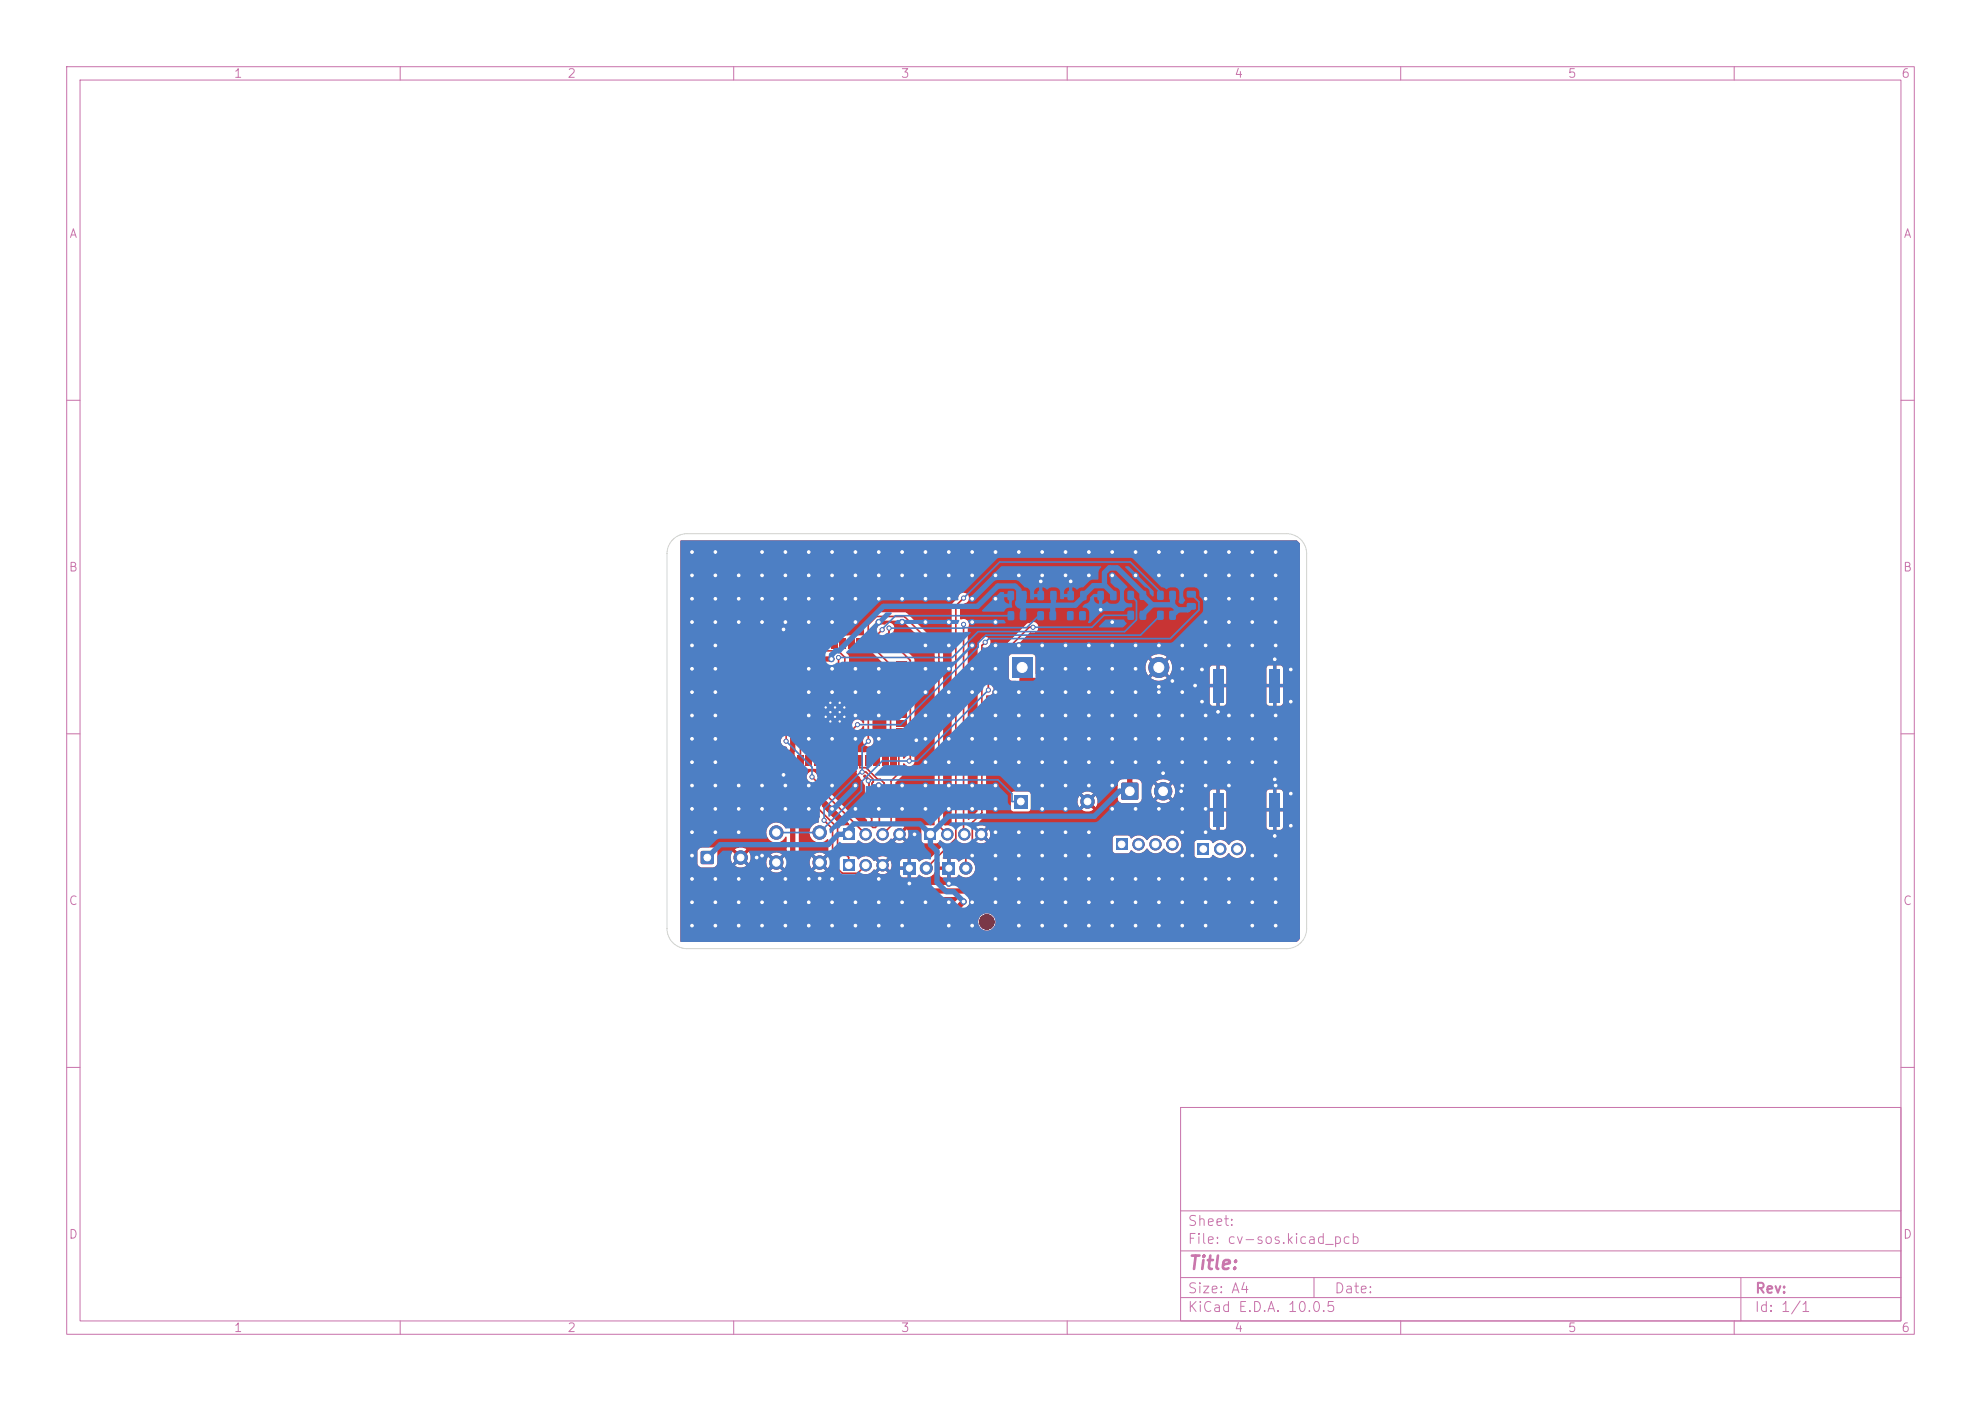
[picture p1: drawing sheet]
<svg xmlns="http://www.w3.org/2000/svg" width="297mm" height="210mm" viewBox="0 0 297 210" stroke-linecap="round" stroke-linejoin="round" font-family="sans-serif">
<defs><g id="words">
<text font-size="2" fill="#c872ab" x="178" y="190.8">Title:</text>
<g font-size="1.5" fill="#c872ab">
<text x="178" y="184.1">Sheet:</text>
<text x="178" y="186.8">File: cv-sos.kicad_pcb</text>
<text x="178" y="197">KiCad E.D.A. 10.0.5</text>
<text x="178" y="194.2">Size: A4</text>
<text x="200" y="194.2">Date:</text>
<text x="263" y="197">Id: 1/1</text>
<text x="263" y="194.2">Rev:</text>
</g>
<g font-size="1.3" fill="#c872ab">
<text x="35" y="12">1</text>
<text x="85" y="12">2</text>
<text x="135" y="12">3</text>
<text x="185" y="12">4</text>
<text x="235" y="12">5</text>
<text x="285" y="12">6</text>
<text x="10.3" y="36">A</text>
<text x="285.3" y="36">A</text>
<text x="10.2" y="86">B</text>
<text x="285.2" y="86">B</text>
<text x="10.2" y="136">C</text>
<text x="285.2" y="136">C</text>
<text x="10.2" y="186">D</text>
<text x="285.2" y="186">D</text>
<text x="35" y="200">1</text>
<text x="85" y="200">2</text>
<text x="135" y="200">3</text>
<text x="185" y="200">4</text>
<text x="235" y="200">5</text>
<text x="285" y="200">6</text>
</g>
</g></defs>
<g fill="none" stroke="#c872ab" stroke-width=".15">
<path d="M10 10h277v190h-277zM12 12h273v186h-273zM60 10v2M110 10v2M160 10v2M210 10v2M260 10v2M10 60h2M285 60h2M10 110h2M285 110h2M10 160h2"/>
<path d="M177 166h108v32h-108zM285 160h2M60 198v2M110 198v2M160 198v2M177 194.5h108M177 191.5h108M177 187.5h108M177 181.5h108M197 191.5v3M210 198v2M260 198v2"/>
<path d="M261 191.5v6.5"/>
</g>
<circle cx="158.5" cy="137.6" r=".75" fill="#c83434" stroke="#c83434" stroke-width=".15"/>
<path d="M138.6 124.2h1.7v1.7h-1.7z" fill="#c83434"/>
<g fill="#c83434" stroke="#c83434" stroke-width=".15">
<circle cx="142" cy="125.1" r=".85"/>
<circle cx="144.6" cy="125.1" r=".85"/>
<circle cx="147.1" cy="125.1" r=".85"/>
</g>
<path d="M152 119.1h2v2h-2z" fill="#c83434"/>
<circle cx="163" cy="120.1" r="1" fill="#c83434" stroke="#c83434" stroke-width=".15"/>
<g fill="#c83434">
<path d="M186.1 118.8h1.5v5.1h-1.5z"/>
<path d="M181.9 118.8h1.5v5.1h-1.5z"/>
<path d="M190.4 118.8h1.5v5.1h-1.5z"/>
<path d="M135.4 129.2h1.8v1.8h-1.8z"/>
</g>
<circle cx="138.9" cy="130.1" r=".9" fill="#c83434" stroke="#c83434" stroke-width=".15"/>
<path d="M126.4 124.2h1.7v1.7h-1.7z" fill="#c83434"/>
<g fill="#c83434" stroke="#c83434" stroke-width=".15">
<circle cx="129.8" cy="125.1" r=".85"/>
<circle cx="132.3" cy="125.1" r=".85"/>
<circle cx="134.9" cy="125.1" r=".85"/>
</g>
<g fill="#c83434">
<path d="M186.1 100.2h1.5v5.1h-1.5z"/>
<path d="M181.9 100.2h1.5v5.1h-1.5z"/>
<path d="M190.4 100.2h1.5v5.1h-1.5z"/>
</g>
<circle cx="154.5" cy="137.6" r=".75" fill="#c83434" stroke="#c83434" stroke-width=".15"/>
<path d="M167.3 125.7h1.7v1.7h-1.7z" fill="#c83434"/>
<g fill="#c83434" stroke="#c83434" stroke-width=".15">
<circle cx="170.7" cy="126.6" r=".85"/>
<circle cx="173.2" cy="126.6" r=".85"/>
<circle cx="175.8" cy="126.6" r=".85"/>
<circle cx="140.3" cy="137.6" r=".75"/>
<circle cx="184.4" cy="139" r=".5"/>
</g>
<path d="M126.4 128.8h1.7v1.7h-1.7z" fill="#c83434"/>
<g fill="#c83434" stroke="#c83434" stroke-width=".15">
<circle cx="129.8" cy="129.7" r=".85"/>
<circle cx="132.3" cy="129.7" r=".85"/>
</g>
<path d="M141.4 129.2h1.8v1.8h-1.8z" fill="#c83434"/>
<circle cx="144.8" cy="130.1" r=".9" fill="#c83434" stroke="#c83434" stroke-width=".15"/>
<path d="M105.1 127.6h1.9v1.9h-1.9z" fill="#c83434"/>
<g fill="#c83434" stroke="#c83434" stroke-width=".15">
<circle cx="111" cy="128.5" r="1"/>
<circle cx="116.4" cy="124.8" r="1"/>
<circle cx="122.9" cy="124.8" r="1"/>
<circle cx="116.4" cy="129.3" r="1"/>
<circle cx="122.9" cy="129.3" r="1"/>
</g>
<path d="M179.6 126.4h1.7v1.7h-1.7z" fill="#c83434"/>
<g fill="#c83434" stroke="#c83434" stroke-width=".15">
<circle cx="182.9" cy="127.3" r=".85"/>
<circle cx="185.5" cy="127.3" r=".85"/>
<circle cx="111.5" cy="83.2" r=".5"/>
</g>
<g fill="#c83434">
<path d="M117 113.3h.9v1.5h-.9z"/>
<path d="M118.3 113.3h.9v1.5h-.9z"/>
<path d="M119.6 113.3h.9v1.5h-.9z"/>
<path d="M120.8 113.3h.9v1.5h-.9z"/>
<path d="M122.1 113.3h.9v1.5h-.9z"/>
<path d="M123.4 113.3h.9v1.5h-.9z"/>
<path d="M124.6 113.3h.9v1.5h-.9z"/>
<path d="M125.9 113.3h.9v1.5h-.9z"/>
<path d="M127.2 113.3h.9v1.5h-.9z"/>
<path d="M128.5 113.3h.8v1.5h-.8z"/>
<path d="M129.7 113.3h.9v1.5h-.9z"/>
<path d="M131 113.3h.9v1.5h-.9z"/>
<path d="M132.3 113.3h.9v1.5h-.9z"/>
<path d="M133.5 113.3h.9v1.5h-.9z"/>
<path d="M134.5 110.5h1.5v.9h-1.5z"/>
<path d="M134.5 109.2h1.5v.9h-1.5z"/>
<path d="M134.5 108h1.5v.9h-1.5z"/>
<path d="M134.5 106.7h1.5v.9h-1.5z"/>
<path d="M134.5 105.4h1.5v.9h-1.5z"/>
<path d="M134.5 104.2h1.5v.9h-1.5z"/>
<path d="M134.5 102.9h1.5v.9h-1.5z"/>
<path d="M134.5 101.6h1.5v.9h-1.5z"/>
<path d="M134.5 100.4h1.5v.9h-1.5z"/>
<path d="M134.5 99.1h1.5v.9h-1.5z"/>
<path d="M133.5 95.8h.9v1.5h-.9z"/>
<path d="M132.3 95.8h.9v1.5h-.9z"/>
<path d="M131 95.8h.9v1.5h-.9z"/>
<path d="M129.7 95.8h.9v1.5h-.9z"/>
<path d="M128.5 95.8h.8v1.5h-.8z"/>
<path d="M127.2 95.8h.9v1.5h-.9z"/>
<path d="M125.9 95.8h.9v1.5h-.9z"/>
<path d="M124.6 95.8h.9v1.5h-.9z"/>
<path d="M123.4 95.8h.9v1.5h-.9z"/>
<path d="M122.1 95.8h.9v1.5h-.9z"/>
<path d="M120.8 95.8h.9v1.5h-.9z"/>
<path d="M119.6 95.8h.9v1.5h-.9z"/>
<path d="M118.3 95.8h.9v1.5h-.9z"/>
<path d="M117 95.8h.9v1.5h-.9z"/>
<path d="M123.3 107.7h.9v.9h-.9z"/>
</g>
<circle cx="124.5" cy="108.2" r=".3" fill="#c83434" stroke="#c83434" stroke-width=".15"/>
<path d="M124.7 107.7h.9v.9h-.9z" fill="#c83434"/>
<circle cx="125.9" cy="108.2" r=".3" fill="#c83434" stroke="#c83434" stroke-width=".15"/>
<path d="M126.1 107.7h.9v.9h-.9z" fill="#c83434"/>
<g fill="#c83434" stroke="#c83434" stroke-width=".15">
<circle cx="123.8" cy="107.5" r=".3"/>
<circle cx="125.2" cy="107.5" r=".3"/>
<circle cx="126.6" cy="107.5" r=".3"/>
</g>
<path d="M123.3 106.3h.9v.9h-.9z" fill="#c83434"/>
<circle cx="124.5" cy="106.7" r=".3" fill="#c83434" stroke="#c83434" stroke-width=".15"/>
<path d="M124.7 106.3h.9v.9h-.9z" fill="#c83434"/>
<circle cx="125.9" cy="106.7" r=".3" fill="#c83434" stroke="#c83434" stroke-width=".15"/>
<path d="M126.1 106.3h.9v.9h-.9z" fill="#c83434"/>
<g fill="#c83434" stroke="#c83434" stroke-width=".15">
<circle cx="123.8" cy="106.1" r=".3"/>
<circle cx="125.2" cy="106.1" r=".3"/>
<circle cx="126.6" cy="106.1" r=".3"/>
</g>
<path d="M123.3 104.9h.9v.9h-.9z" fill="#c83434"/>
<circle cx="124.5" cy="105.4" r=".3" fill="#c83434" stroke="#c83434" stroke-width=".15"/>
<path d="M124.7 104.9h.9v.9h-.9z" fill="#c83434"/>
<circle cx="125.9" cy="105.4" r=".3" fill="#c83434" stroke="#c83434" stroke-width=".15"/>
<g fill="#c83434">
<path d="M126.1 104.9h.9v.9h-.9z"/>
<path d="M151.7 98.6h3v3h-3z"/>
</g>
<circle cx="173.7" cy="100" r="1.5" fill="#c83434" stroke="#c83434" stroke-width=".15"/>
<path d="M168.2 117.4h2.4v2.4h-2.4z" fill="#c83434"/>
<g fill="#c83434" stroke="#c83434" stroke-width=".15">
<circle cx="174.4" cy="118.6" r="1.3"/>
<circle cx="145.8" cy="100.2" r=".4"/>
<circle cx="166.7" cy="96.8" r=".4"/>
<circle cx="149.2" cy="96.8" r=".4"/>
<circle cx="103.7" cy="96.8" r=".4"/>
<circle cx="107.2" cy="117.7" r=".4"/>
<circle cx="117.8" cy="86.3" r=".4"/>
<circle cx="131.8" cy="121.2" r=".4"/>
<circle cx="103.7" cy="89.8" r=".4"/>
<circle cx="180.7" cy="117.7" r=".4"/>
<circle cx="156.3" cy="107.2" r=".4"/>
<circle cx="187.7" cy="86.3" r=".4"/>
<circle cx="117.7" cy="89.8" r=".4"/>
<circle cx="163.3" cy="86.3" r=".4"/>
<circle cx="131.8" cy="100.2" r=".4"/>
<circle cx="156.3" cy="138.8" r=".4"/>
<circle cx="137.4" cy="111" r=".4"/>
<circle cx="138.7" cy="117.7" r=".4"/>
<circle cx="135.3" cy="93.3" r=".4"/>
<circle cx="145.8" cy="86.3" r=".4"/>
<circle cx="180.7" cy="107.2" r=".4"/>
<circle cx="177.2" cy="117.7" r=".4"/>
<circle cx="173.7" cy="131.8" r=".4"/>
<circle cx="121.2" cy="93.3" r=".4"/>
<circle cx="170.3" cy="114.2" r=".4"/>
<circle cx="173.7" cy="110.8" r=".4"/>
<circle cx="131.7" cy="82.8" r=".4"/>
<circle cx="166.7" cy="138.8" r=".4"/>
<circle cx="159.7" cy="124.8" r=".4"/>
<circle cx="191.2" cy="110.8" r=".4"/>
<circle cx="187.7" cy="107.2" r=".4"/>
<circle cx="163.2" cy="135.3" r=".4"/>
<circle cx="184.2" cy="89.8" r=".4"/>
<circle cx="124.7" cy="110.8" r=".4"/>
<circle cx="110.8" cy="86.3" r=".4"/>
<circle cx="121.2" cy="117.7" r=".4"/>
<circle cx="159.7" cy="114.2" r=".4"/>
<circle cx="131.8" cy="131.8" r=".4"/>
<circle cx="103.8" cy="124.8" r=".4"/>
<circle cx="121.2" cy="82.8" r=".4"/>
<circle cx="152.7" cy="96.8" r=".4"/>
<circle cx="128.2" cy="110.8" r=".4"/>
<circle cx="191.3" cy="86.3" r=".4"/>
<circle cx="177.3" cy="100.2" r=".4"/>
<circle cx="103.8" cy="135.3" r=".4"/>
<circle cx="107.2" cy="114.2" r=".4"/>
<circle cx="191.3" cy="93.3" r=".4"/>
<circle cx="166.7" cy="135.3" r=".4"/>
<circle cx="131.7" cy="110.8" r=".4"/>
<circle cx="107.2" cy="138.8" r=".4"/>
<circle cx="135.3" cy="86.3" r=".4"/>
<circle cx="149.3" cy="107.2" r=".4"/>
<circle cx="128.2" cy="93.3" r=".4"/>
<circle cx="166.7" cy="131.8" r=".4"/>
<circle cx="124.8" cy="93.3" r=".4"/>
<circle cx="191.1" cy="116.8" r=".4"/>
<circle cx="152.7" cy="110.8" r=".4"/>
<circle cx="142.3" cy="114.2" r=".4"/>
<circle cx="135.3" cy="138.8" r=".4"/>
<circle cx="131.7" cy="103.8" r=".4"/>
<circle cx="187.7" cy="128.2" r=".4"/>
<circle cx="124.7" cy="89.8" r=".4"/>
<circle cx="152.7" cy="114.2" r=".4"/>
<circle cx="184.2" cy="82.8" r=".4"/>
<circle cx="103.8" cy="117.7" r=".4"/>
<circle cx="193.5" cy="105.2" r=".4"/>
<circle cx="152.7" cy="107.2" r=".4"/>
<circle cx="152.7" cy="86.3" r=".4"/>
<circle cx="124.8" cy="131.8" r=".4"/>
<circle cx="103.8" cy="107.2" r=".4"/>
<circle cx="180.2" cy="100.4" r=".4"/>
<circle cx="177.3" cy="138.8" r=".4"/>
<circle cx="145.8" cy="114.2" r=".4"/>
<circle cx="170.3" cy="107.2" r=".4"/>
<circle cx="110.7" cy="117.7" r=".4"/>
<circle cx="110.7" cy="135.3" r=".4"/>
<circle cx="121.2" cy="103.8" r=".4"/>
<circle cx="128.2" cy="86.3" r=".4"/>
<circle cx="138.8" cy="86.3" r=".4"/>
<circle cx="170.3" cy="135.3" r=".4"/>
<circle cx="156.3" cy="131.8" r=".4"/>
<circle cx="142.3" cy="117.7" r=".4"/>
<circle cx="180.7" cy="135.3" r=".4"/>
<circle cx="142.2" cy="89.8" r=".4"/>
<circle cx="117.8" cy="93.3" r=".4"/>
<circle cx="166.7" cy="121.2" r=".4"/>
<circle cx="121.2" cy="138.8" r=".4"/>
<circle cx="145.7" cy="103.8" r=".4"/>
<circle cx="180.7" cy="114.2" r=".4"/>
<circle cx="163.2" cy="82.8" r=".4"/>
<circle cx="184.3" cy="93.3" r=".4"/>
<circle cx="177.3" cy="124.8" r=".4"/>
<circle cx="180.2" cy="105.2" r=".4"/>
<circle cx="122.9" cy="131.7" r=".4"/>
<circle cx="114.2" cy="135.3" r=".4"/>
<circle cx="156.3" cy="128.2" r=".4"/>
<circle cx="149.3" cy="121.2" r=".4"/>
<circle cx="177.2" cy="110.8" r=".4"/>
<circle cx="114.2" cy="86.3" r=".4"/>
<circle cx="117.7" cy="135.3" r=".4"/>
<circle cx="110.8" cy="93.3" r=".4"/>
<circle cx="107.2" cy="124.8" r=".4"/>
<circle cx="114.2" cy="82.8" r=".4"/>
<circle cx="191.2" cy="89.8" r=".4"/>
<circle cx="180.7" cy="124.8" r=".4"/>
<circle cx="149.2" cy="89.8" r=".4"/>
<circle cx="159.7" cy="100.2" r=".4"/>
<circle cx="121.2" cy="110.8" r=".4"/>
<circle cx="165" cy="91.4" r=".4"/>
<circle cx="145.7" cy="82.8" r=".4"/>
<circle cx="191.2" cy="135.3" r=".4"/>
<circle cx="187.7" cy="93.3" r=".4"/>
<circle cx="184.3" cy="114.2" r=".4"/>
<circle cx="110.8" cy="124.8" r=".4"/>
<circle cx="191.2" cy="82.8" r=".4"/>
<circle cx="128.2" cy="103.8" r=".4"/>
<circle cx="156.3" cy="100.2" r=".4"/>
<circle cx="124.7" cy="103.8" r=".4"/>
<circle cx="124.7" cy="82.8" r=".4"/>
<circle cx="174.4" cy="115.9" r=".4"/>
<circle cx="128.2" cy="117.7" r=".4"/>
<circle cx="124.7" cy="117.7" r=".4"/>
<circle cx="131.7" cy="117.7" r=".4"/>
<circle cx="170.3" cy="103.8" r=".4"/>
<circle cx="117.8" cy="131.8" r=".4"/>
<circle cx="156.3" cy="121.2" r=".4"/>
<circle cx="182.6" cy="106.7" r=".4"/>
<circle cx="121.2" cy="135.3" r=".4"/>
<circle cx="184.2" cy="96.8" r=".4"/>
<circle cx="156.2" cy="82.8" r=".4"/>
<circle cx="145.8" cy="138.8" r=".4"/>
<circle cx="193.5" cy="119" r=".4"/>
<circle cx="103.8" cy="114.2" r=".4"/>
<circle cx="187.7" cy="96.8" r=".4"/>
<circle cx="166.7" cy="114.2" r=".4"/>
<circle cx="149.3" cy="124.8" r=".4"/>
<circle cx="184.2" cy="135.3" r=".4"/>
<circle cx="163.2" cy="110.8" r=".4"/>
<circle cx="142.3" cy="82.8" r=".4"/>
<circle cx="180.7" cy="110.8" r=".4"/>
<circle cx="177.3" cy="128.2" r=".4"/>
<circle cx="103.8" cy="82.8" r=".4"/>
<circle cx="107.2" cy="107.2" r=".4"/>
<circle cx="124.8" cy="100.2" r=".4"/>
<circle cx="142.2" cy="103.8" r=".4"/>
<circle cx="121.2" cy="86.3" r=".4"/>
<circle cx="138.7" cy="135.3" r=".4"/>
<circle cx="149.2" cy="103.8" r=".4"/>
<circle cx="159.7" cy="117.7" r=".4"/>
<circle cx="107.2" cy="96.8" r=".4"/>
<circle cx="187.7" cy="138.8" r=".4"/>
<circle cx="166.7" cy="86.3" r=".4"/>
<circle cx="138.8" cy="114.2" r=".4"/>
<circle cx="138.7" cy="110.8" r=".4"/>
<circle cx="103.8" cy="93.3" r=".4"/>
<circle cx="145.7" cy="117.7" r=".4"/>
<circle cx="103.8" cy="110.8" r=".4"/>
<circle cx="142.3" cy="86.3" r=".4"/>
<circle cx="117.8" cy="138.8" r=".4"/>
<circle cx="173.7" cy="86.3" r=".4"/>
<circle cx="107.2" cy="131.8" r=".4"/>
<circle cx="107.2" cy="135.3" r=".4"/>
<circle cx="149.3" cy="114.2" r=".4"/>
<circle cx="110.8" cy="121.2" r=".4"/>
<circle cx="113.4" cy="128.5" r=".4"/>
<circle cx="156.2" cy="96.8" r=".4"/>
<circle cx="152.7" cy="82.8" r=".4"/>
<circle cx="177.1" cy="118.6" r=".4"/>
<circle cx="103.8" cy="128.2" r=".4"/>
<circle cx="103.8" cy="138.8" r=".4"/>
<circle cx="156.2" cy="110.8" r=".4"/>
<circle cx="156.3" cy="86.3" r=".4"/>
<circle cx="159.7" cy="131.8" r=".4"/>
<circle cx="107.2" cy="103.8" r=".4"/>
<circle cx="173.7" cy="96.8" r=".4"/>
<circle cx="117.5" cy="94.3" r=".4"/>
<circle cx="159.7" cy="110.8" r=".4"/>
<circle cx="173.7" cy="138.8" r=".4"/>
<circle cx="163.3" cy="100.2" r=".4"/>
<circle cx="177.2" cy="96.8" r=".4"/>
<circle cx="121.2" cy="89.8" r=".4"/>
<circle cx="173.7" cy="135.3" r=".4"/>
<circle cx="135.3" cy="135.3" r=".4"/>
<circle cx="137.1" cy="125.1" r=".4"/>
<circle cx="163.2" cy="103.8" r=".4"/>
<circle cx="166.7" cy="117.7" r=".4"/>
<circle cx="117.8" cy="121.2" r=".4"/>
<circle cx="152.7" cy="131.8" r=".4"/>
<circle cx="159.7" cy="103.8" r=".4"/>
<circle cx="170.3" cy="86.3" r=".4"/>
<circle cx="173.7" cy="114.2" r=".4"/>
<circle cx="114.2" cy="131.8" r=".4"/>
<circle cx="180.7" cy="121.2" r=".4"/>
<circle cx="152.7" cy="117.7" r=".4"/>
<circle cx="121.2" cy="107.2" r=".4"/>
<circle cx="128.2" cy="135.3" r=".4"/>
<circle cx="177.3" cy="131.8" r=".4"/>
<circle cx="159.7" cy="107.2" r=".4"/>
<circle cx="180.7" cy="89.8" r=".4"/>
<circle cx="142.3" cy="132.4" r=".4"/>
<circle cx="149.2" cy="117.7" r=".4"/>
<circle cx="149.3" cy="86.3" r=".4"/>
<circle cx="191.3" cy="114.2" r=".4"/>
<circle cx="170.3" cy="131.8" r=".4"/>
<circle cx="138.7" cy="103.8" r=".4"/>
<circle cx="138.8" cy="121.2" r=".4"/>
<circle cx="173.7" cy="103.8" r=".4"/>
<circle cx="187.7" cy="110.8" r=".4"/>
<circle cx="166.7" cy="100.2" r=".4"/>
<circle cx="175.8" cy="102.1" r=".4"/>
<circle cx="166.7" cy="93.3" r=".4"/>
<circle cx="103.8" cy="86.3" r=".4"/>
<circle cx="131.7" cy="89.8" r=".4"/>
<circle cx="110.7" cy="89.8" r=".4"/>
<circle cx="145.8" cy="107.2" r=".4"/>
<circle cx="177.3" cy="114.2" r=".4"/>
<circle cx="107.2" cy="100.2" r=".4"/>
<circle cx="179.2" cy="102.8" r=".4"/>
<circle cx="152.7" cy="124.8" r=".4"/>
<circle cx="177.2" cy="82.8" r=".4"/>
<circle cx="163.3" cy="138.8" r=".4"/>
<circle cx="117.5" cy="116.2" r=".4"/>
<circle cx="191.3" cy="138.8" r=".4"/>
<circle cx="121.2" cy="131.8" r=".4"/>
<circle cx="180.7" cy="82.8" r=".4"/>
<circle cx="131.8" cy="93.3" r=".4"/>
<circle cx="173.7" cy="121.2" r=".4"/>
<circle cx="135.3" cy="89.8" r=".4"/>
<circle cx="131.8" cy="107.2" r=".4"/>
<circle cx="152.7" cy="138.8" r=".4"/>
<circle cx="156" cy="87.1" r=".4"/>
<circle cx="177.3" cy="107.2" r=".4"/>
<circle cx="142.3" cy="100.2" r=".4"/>
<circle cx="142.3" cy="135.3" r=".4"/>
<circle cx="107.2" cy="82.8" r=".4"/>
<circle cx="114.2" cy="93.3" r=".4"/>
<circle cx="163.3" cy="107.2" r=".4"/>
<circle cx="138.7" cy="82.8" r=".4"/>
<circle cx="149.3" cy="100.2" r=".4"/>
<circle cx="149.2" cy="82.8" r=".4"/>
<circle cx="159.7" cy="135.3" r=".4"/>
<circle cx="159.7" cy="96.8" r=".4"/>
<circle cx="180.7" cy="138.8" r=".4"/>
<circle cx="114.2" cy="121.2" r=".4"/>
<circle cx="191.2" cy="117.7" r=".4"/>
<circle cx="142.3" cy="107.2" r=".4"/>
<circle cx="159.7" cy="138.8" r=".4"/>
<circle cx="170.3" cy="100.2" r=".4"/>
<circle cx="149.3" cy="93.3" r=".4"/>
<circle cx="163.3" cy="124.8" r=".4"/>
<circle cx="145.7" cy="89.8" r=".4"/>
<circle cx="124.8" cy="86.3" r=".4"/>
<circle cx="177.2" cy="135.3" r=".4"/>
<circle cx="145.7" cy="110.8" r=".4"/>
<circle cx="117.7" cy="82.8" r=".4"/>
<circle cx="187.7" cy="82.8" r=".4"/>
<circle cx="117.7" cy="117.7" r=".4"/>
<circle cx="166.7" cy="82.8" r=".4"/>
<circle cx="114.2" cy="128.2" r=".4"/>
<circle cx="180.7" cy="86.3" r=".4"/>
<circle cx="121.2" cy="100.2" r=".4"/>
<circle cx="136.3" cy="132.4" r=".4"/>
<circle cx="187.7" cy="131.8" r=".4"/>
<circle cx="131.7" cy="135.3" r=".4"/>
<circle cx="128.2" cy="121.2" r=".4"/>
<circle cx="180.7" cy="131.8" r=".4"/>
<circle cx="149.3" cy="131.8" r=".4"/>
<circle cx="156.3" cy="124.8" r=".4"/>
<circle cx="184.3" cy="107.2" r=".4"/>
<circle cx="135.3" cy="121.2" r=".4"/>
<circle cx="142.3" cy="93.3" r=".4"/>
<circle cx="177.3" cy="86.3" r=".4"/>
<circle cx="131.8" cy="138.8" r=".4"/>
<circle cx="128.2" cy="89.8" r=".4"/>
<circle cx="159.7" cy="86.3" r=".4"/>
<circle cx="191.3" cy="128.2" r=".4"/>
<circle cx="107.2" cy="110.8" r=".4"/>
<circle cx="170.3" cy="138.8" r=".4"/>
<circle cx="184.2" cy="110.8" r=".4"/>
<circle cx="191.2" cy="96.8" r=".4"/>
<circle cx="163.3" cy="131.8" r=".4"/>
<circle cx="177.2" cy="103.8" r=".4"/>
<circle cx="124.8" cy="138.8" r=".4"/>
<circle cx="170.2" cy="96.8" r=".4"/>
<circle cx="173.7" cy="107.2" r=".4"/>
<circle cx="163.2" cy="96.8" r=".4"/>
<circle cx="156.2" cy="117.7" r=".4"/>
<circle cx="145.8" cy="121.2" r=".4"/>
<circle cx="142.2" cy="96.8" r=".4"/>
<circle cx="160.5" cy="87.1" r=".4"/>
<circle cx="149.3" cy="128.2" r=".4"/>
<circle cx="124.8" cy="121.2" r=".4"/>
<circle cx="145.8" cy="93.3" r=".4"/>
<circle cx="135.3" cy="117.7" r=".4"/>
<circle cx="110.8" cy="138.8" r=".4"/>
<circle cx="107.2" cy="121.2" r=".4"/>
<circle cx="156.3" cy="114.2" r=".4"/>
<circle cx="114.2" cy="138.8" r=".4"/>
<circle cx="145.8" cy="128.2" r=".4"/>
<circle cx="159.7" cy="82.8" r=".4"/>
<circle cx="166.7" cy="110.8" r=".4"/>
<circle cx="187.7" cy="114.2" r=".4"/>
<circle cx="191.3" cy="107.2" r=".4"/>
<circle cx="128.2" cy="82.8" r=".4"/>
<circle cx="156.2" cy="103.8" r=".4"/>
<circle cx="149.2" cy="135.3" r=".4"/>
<circle cx="170.3" cy="121.2" r=".4"/>
<circle cx="184.3" cy="131.8" r=".4"/>
<circle cx="187.7" cy="135.3" r=".4"/>
<circle cx="142.3" cy="138.8" r=".4"/>
<circle cx="177.3" cy="121.2" r=".4"/>
<circle cx="180.7" cy="96.8" r=".4"/>
<circle cx="149.2" cy="110.8" r=".4"/>
<circle cx="114.2" cy="117.7" r=".4"/>
<circle cx="184.3" cy="86.3" r=".4"/>
<circle cx="107.2" cy="93.3" r=".4"/>
<circle cx="152.7" cy="135.3" r=".4"/>
<circle cx="191.1" cy="125.3" r=".4"/>
<circle cx="103.8" cy="131.8" r=".4"/>
<circle cx="124.7" cy="135.3" r=".4"/>
<circle cx="138.8" cy="107.2" r=".4"/>
<circle cx="159.7" cy="128.2" r=".4"/>
<circle cx="107.2" cy="89.8" r=".4"/>
<circle cx="173.7" cy="103" r=".4"/>
<circle cx="193.5" cy="100.4" r=".4"/>
<circle cx="103.8" cy="103.8" r=".4"/>
<circle cx="166.7" cy="107.2" r=".4"/>
<circle cx="163.3" cy="128.2" r=".4"/>
<circle cx="131.8" cy="86.3" r=".4"/>
<circle cx="145.7" cy="96.8" r=".4"/>
<circle cx="152.7" cy="103.8" r=".4"/>
<circle cx="138.7" cy="96.8" r=".4"/>
<circle cx="138.8" cy="100.2" r=".4"/>
<circle cx="159.7" cy="121.2" r=".4"/>
<circle cx="193.5" cy="123.8" r=".4"/>
<circle cx="128.2" cy="107.2" r=".4"/>
<circle cx="152.7" cy="128.2" r=".4"/>
<circle cx="138.7" cy="89.8" r=".4"/>
<circle cx="191.3" cy="131.8" r=".4"/>
<circle cx="191.1" cy="98.8" r=".4"/>
<circle cx="180.7" cy="93.3" r=".4"/>
<circle cx="173.7" cy="82.8" r=".4"/>
<circle cx="121.2" cy="121.2" r=".4"/>
<circle cx="110.8" cy="131.8" r=".4"/>
<circle cx="103.8" cy="121.2" r=".4"/>
<circle cx="135.3" cy="82.8" r=".4"/>
<circle cx="103.8" cy="100.2" r=".4"/>
<circle cx="156.2" cy="135.3" r=".4"/>
<circle cx="128.2" cy="100.2" r=".4"/>
<circle cx="184.2" cy="117.7" r=".4"/>
<circle cx="170.3" cy="82.8" r=".4"/>
<circle cx="145.7" cy="135.3" r=".4"/>
<circle cx="166.7" cy="103.8" r=".4"/>
<circle cx="142.3" cy="121.2" r=".4"/>
<circle cx="142.3" cy="110.8" r=".4"/>
<circle cx="163.2" cy="117.7" r=".4"/>
<circle cx="107.2" cy="86.3" r=".4"/>
<circle cx="128.2" cy="138.8" r=".4"/>
<circle cx="187.7" cy="89.8" r=".4"/>
<circle cx="170.3" cy="110.8" r=".4"/>
<circle cx="163.3" cy="114.2" r=".4"/>
<circle cx="138.8" cy="93.3" r=".4"/>
<circle cx="114.2" cy="89.8" r=".4"/>
<circle cx="144.5" cy="135.2" r=".4"/>
<circle cx="133.3" cy="94.2" r=".3"/>
<circle cx="144.5" cy="93.6" r=".3"/>
<circle cx="130.2" cy="117" r=".3"/>
<circle cx="144.5" cy="89.7" r=".3"/>
<circle cx="128.6" cy="108.6" r=".3"/>
<circle cx="132.3" cy="94.4" r=".3"/>
<circle cx="124.7" cy="98.8" r=".4"/>
<circle cx="121.7" cy="116.5" r=".3"/>
<circle cx="117.9" cy="111.1" r=".3"/>
<circle cx="129.3" cy="115.7" r=".3"/>
<circle cx="130.2" cy="111.1" r=".3"/>
<circle cx="123.5" cy="123" r=".3"/>
<circle cx="147.7" cy="96.3" r=".3"/>
<circle cx="148.2" cy="103.4" r=".3"/>
<circle cx="154.9" cy="94" r=".3"/>
<circle cx="136.3" cy="114.1" r=".3"/>
<circle cx="125.7" cy="98.6" r=".3"/>
</g>
<path d="M135.2 111l.2 .5" fill="none" stroke="#c83434" stroke-width=".3"/>
<path d="M124.7 98.8h-3.6l-2.2 2.2v11.4l-.2 .1v4.7l.2 .1v13.6l2.6 2.7h27.9l4 4h1.1M153.2 100.1v1.9h2.9l13.3 13.3v3.3M144.5 135.2l-2.5 2.4h-1.7" fill="none" stroke="#c83434" stroke-width=".8"/>
<g fill="none" stroke="#c83434" stroke-width=".25">
<path d="M121.3 96.5v1.1h-.2l-3.2 3.3v10.2M122.5 96.5v1.1h3.2l1 .9v1.4l3.5 3.5v7.7M125.7 98.6v3l-5.7 5.7v6.7M130.2 96.5v-2.9l1.2-1.2h4.2l5.2 5.2v26.2l1.2 1.3M132.3 94.4l-.9 .8v2.4l2.1 2.1v11.9l1.3 1.3v3l-1.2 1.2v6.7l-1.3 1.3M133.3 94.2v.6l-.6 .6v1.1M134 96.5v1.1h1.1l1.4 1.4v14.9l-.2 .2M144.5 93.6v31.4l.1 .1M144.5 89.7l-1.2 1.1v34.9l-4.4 4.4M147.7 96.3l-.5 .5v25.1l-1.4 1.4v3.4l-1 1v2.4M154.9 94h-.6l-6.1 6.1v3.3M121.7 116.5l.9 .8v3.8l3 3v2.7l1.6 1.7v1.2"/>
<path d="M128.6 108.6l-4.3 4.3h-.5v6.2l6 6M128.9 114v1.1h.9l1.8 1.7h.4l.6 .6v4.2l-.8 .7v1.1l-.6 .6h-.3l-.3-.2 .1-1.1-.4-.4v-5.1l.2-.2-.9-.7v.1l.6 .6M129.3 115.7h.5l1.1 1.1-.1 .9M130.8 117.7h-.1M186.9 102.8v18.6M123.5 123l1.3 1.2v5.2l1.5 1.5h2.3l1.2-1.2"/>
</g>
<g fill="#c83434">
<path d="M141.4 128.5l2.4-2.3a1.47 1.47 0 0 0 1.2 .2v.1l-.8 1v1.3l-.4 .3h-.1l-.4-.4h-.8v1.1h-.5v-1.1h-.6z"/>
<path d="M123.2 119.6h.2l3.9 3.9v.2h-1.2l-2.8-2.8z"/>
<path d="M124.5 115.3l3.7-.1 .2 .3a1.43 1.43 0 0 0 .6 1.1l.7 1.1v4.7l.3 .5v.7l-.1 .1h-.6l-4.8-4.8z"/>
<path d="M131.5 117.5h.2l.2 .2 .1 3.6-.9 .9-.2-.2v-3.6a1.22 1.22 0 0 0 .6-.9z"/>
<path d="M135 111h.5v.9h.3l.1 .1v1.4l-.3 .3h-.2v-1l-.5-.6 .1-.2z"/>
<path d="M126.4 100.7h.2l3 3v4.6l-.2 .2a.86 .86 0 0 0-.9-.7 .86 .86 0 0 0-.8 .8l-3.7 3.7a.93 .93 0 0 0-.9 .5l-2.4-.1-.1-5.1 5.6-5.6 .1-.3z"/>
<path d="M127 97.8l3.8-.1 2.1 2.2v11.8l.1 .3 .6 .7-.3 .1-7.8-.1v-.2l3.1-3a1.16 1.16 0 0 0 .8-.7l.2 .1v1.7a.82 .82 0 0 0 0 1.1 .82 .82 0 0 0 1.1 0 .82 .82 0 0 0 .1-1.1v-7.4l-3.5-3.5v-1.2l-.4-.6z"/>
<path d="M119.8 101.4l1.7-1.7 3.5-.1 .1 .1v1.7l-5.2 5.1-.1-.1z"/>
<path d="M102 81.1l92.3-.1 .6 .5v59.1l-.5 .6h-92.3l-.1-13.5h2.5l.1 1.7 .2 .5 .3 .1h1.7l.5-.1 .2-.5v-1h2l.1 .5 .2 .5 .8-.7 .3 .3-.7 .8h.1a1.49 1.49 0 0 0 1.6 0l-.7-.8 .3-.3 .8 .7v-.1a1.49 1.49 0 0 0 0-1.6l-.8 .7-.3-.3 .7-.8h-.1a1.49 1.49 0 0 0-1.6 0l.7 .8-.3 .3-.8-.7-.3 .7h-2v-.8a.76 .76 0 0 0-.7-.6l-1.7 .1-.4 .2-.2 .4h-2.5v-3h12.9v.2a1.55 1.55 0 0 0 1.3 1.4 1.55 1.55 0 0 0 1.6-.9l.2 .1v3.1l-.2 .1-.2-.3-.7 .7-.3-.3 .7-.7a1.48 1.48 0 0 0-1.8 0l.7 .7-.3 .3-.7-.7-.1 .1a1.49 1.49 0 0 0 .1 1.7l.7-.7 .3 .3-.7 .7 .1 .1a1.49 1.49 0 0 0 1.7-.1l-.7-.7 .3-.3 .7 .7 .2-.3h.1l.1 1.1 .2 .5 2.7 2.8 .5 .2h22.3v.2l-2 2h-.6a1.26 1.26 0 0 0-1.7 .1 1.26 1.26 0 0 0 0 1.7 1.26 1.26 0 0 0 1.8 0h1.1l.5-.4h3.9a1.3 1.3 0 0 0 .8 1.3 1.3 1.3 0 0 0 1.5-.5h34.3v.2a1.1 1.1 0 0 0 1.7 .8 1.1 1.1 0 0 0 0-1.8 1.1 1.1 0 0 0-1.7 .8h-34.2a1.3 1.3 0 0 0-.7-1.9 1.3 1.3 0 0 0-1.7 1.1h-3.9l2.5-2.5a1.33 1.33 0 0 0-.1-1.1h3.8l3.8 3.8 .8 .2 .5 .3a1.22 1.22 0 0 0 1-.2l2.7 .1a1.24 1.24 0 0 0 1.3-.1l-.6-.6-.7 .6h-2.7l.5-.5 .1-.6h1.5l.2 .8 .7-.7h.7l.7 .7a1.24 1.24 0 0 0 0-1.4l-.7 .7h-.7l-.7-.7-.2 .6h-1.5l-.2-.6-.4-.3h2.7l.7 .6 .6-.6a1.24 1.24 0 0 0-1.3 0l-2.7-.1a1.49 1.49 0 0 0-1.5 0l-3.6-3.6-.5-.2-27.6-.1-2.1-2.1v-13.3l-.2-.4 .1-1.5h3.4l.1 1.5h-.2l-.4-.4a.82 .82 0 0 0-.9-.8 .82 .82 0 0 0-.8 .8 .82 .82 0 0 0 .8 .9l.3 .3v3.6l.1 .3 .8 .9-.2 .5 .1 .3a1.53 1.53 0 0 0-1.3 2.3 1.53 1.53 0 0 0 2.6 .3l.1 .1v2.4l-.8 .8-.3-.3 .7-.7-.1-.1a1.49 1.49 0 0 0-1.7 .1l.7 .7-.3 .3-.7-.7-.1 .1a1.49 1.49 0 0 0 .1 1.7l.7-.7 .3 .3-.7 .7 .1 .1a1.49 1.49 0 0 0 1.7-.1l-.7-.7 .3-.3 .7 .7 .2-.3h.1l1.7 1.6h2.5l.4-.1 .3-.4a1.69 1.69 0 0 0 1.8-.7l.1 .2 .6-.7 .4 .4-.6 .6a1.34 1.34 0 0 0 1.5 0l-.6-.6 .3-.4 .7 .6a1.34 1.34 0 0 0-.1-1.5l-.6 .7-.3-.4 .5-.7a1.34 1.34 0 0 0-1.4 .1l.6 .6-.4 .4-.6-.7-.2 .1a1.46 1.46 0 0 0-2.3-.2l-.1-.1a.82 .82 0 0 0-.8-.4l-1.6-1.7v-.1l2-.1 .5-.5a1.49 1.49 0 0 0 2.4-.2 1.48 1.48 0 0 0 2.5 0l.1 .1 .7-.6 .3 .3-.5 .7a1.34 1.34 0 0 0 1.4 0l-.6-.7 .3-.3 .7 .6a1.34 1.34 0 0 0 0-1.5l-.7 .6-.3-.3 .6-.7a1.98 1.98 0 0 0-1.4-.1v-6.4l1.1-1.2 .1-1.7 .2-.1a.81 .81 0 0 0 1 .4 .81 .81 0 0 0 .5-.9v-15l-.1-.3-1.5-1.5-.6-.2v-1.4l-.4-.2-.6-.1v-.6a.82 .82 0 0 0-.1-1.1 .82 .82 0 0 0-1.2 .2 .83 .83 0 0 0-1.2 .6l-.4 .5h-.2v-.9l.9-.9h3.6l4.8 4.9v25.7l-.1 .1h-1.4l-.3 .2-.2 .3v1.8l.2 .3 .2 .1h2l.4-.5 .7 .5-2.2 2.4h-.2a1.67 1.67 0 0 0-1.4 .3l-.5-.4h-.7v1.1h-.5v-1.1l-.9 .1-.3 .3v.8h1.1v.5h-1.1v.7l.3 .4h.9v-1h.5v1h.7l.6-.4a1.45 1.45 0 0 0 1.8 .2 1.45 1.45 0 0 0 .6-1.7l.5-.4 .1 .7h1v.5h-1v.7l.2 .4h.9v-1h.5v1h.8l.5-.4a1.43 1.43 0 0 0 2.2-.2 1.43 1.43 0 0 0-.6-2.1l.1-.9 .8-.8 .1-.7 .1-.1a1.36 1.36 0 0 0 1.4-.1l-.7-.7 .4-.3 .6 .6 .1-.1h18.5v1.8l.3 .4h2l.5-.5a1.49 1.49 0 0 0 2.4-.2 1.48 1.48 0 0 0 2.5 0 1.39 1.39 0 0 0 1.7 .7 1.39 1.39 0 0 0 .9-1.5h2v1.8l.1 .3 .2 .1h2l.2-.1 .2-.3h.1a1.45 1.45 0 0 0 2.3-.3 1.37 1.37 0 0 0 2 .5 1.37 1.37 0 0 0 .2-2.1 1.37 1.37 0 0 0-2.1 .3h-.2a1.46 1.46 0 0 0-2.3-.2l-.2-.3-.3-.2h-1.9l-.2 .2-.1 .3-2-.1a1.4 1.4 0 0 0-1.2-1.1 1.4 1.4 0 0 0-1.4 .7 1.48 1.48 0 0 0-2.5 0 1.52 1.52 0 0 0-2.4-.2l-.2-.3-.3-.2h-1.9l-.3 .2-.1 .3h-18.5a1.32 1.32 0 0 0-.1-1.4l-.6 .6-.4-.3 .7-.6h33.5l.1 .3 .3 .1h1.6l.3-.1 .2-.3v-2.4h-1v2.8h-.5v-2.8h-1v2.4l-33.5-.1a1.72 1.72 0 0 0-1.5-.1v-.3l1.4-1.5v-2.9h3.7l.1 2.2 .1 .2 .2 .1h2.4l.2-.3v-1.3h7l.1 .5 .2 .5 .8-.7 .3 .3-.7 .8a1.48 1.48 0 0 0 1.7 0l-.7-.8 .3-.3 .8 .7v-.1a1.49 1.49 0 0 0 0-1.6l-.8 .7-.3-.3 .7-.8h-.1a1.49 1.49 0 0 0-1.6 0l.7 .8-.3 .3-.8-.7-.3 .7h-7v-1l-.1-.2-.3-.2-2.2 .1-.2 .1-.2 .3h-3.7l.1-14.9a.84 .84 0 0 0 .9-.3 .84 .84 0 0 0 0-1v-2.5l1.9-1.9h.5l.1 3.3 .3 .2 .7 .1a.91 .91 0 0 0 1 .8h2.5l12.6 12.7 .1 1.1-.1 .1a.74 .74 0 0 0-.8 .7v2.3l.1 .3 .3 .2h2.8l.2-.2 .2-.3v-1.3h1.4l.1 .7 .2 .5 .9-.8 .3 .3-.8 .8a1.79 1.79 0 0 0 2.2 0l-.9-.8 .4-.3 .8 .8 .4-.9h5.2v2.3h2.5v-2.4l-.2-.2-.2-.2h-.6v2.8h-.5v-2.8l-.8 .1-.2 .4h-5.2a1.76 1.76 0 0 0-.4-1.3l-.8 .9-.4-.4 .9-.8-.1-.1a1.79 1.79 0 0 0-2.1 .1l.8 .8-.3 .4-.9-.9-.2 .5-.1 .5h-1.4v-1a.94 .94 0 0 0-.9-.8v-1.5l-.2-.5-9.4-9.3h20.7l.1 .3 .3 .1h1.6l.3-.1 .2-.3v-2.4h-1v2.8h-.5v-2.8h-1v2.4h-20.7l-4-4.1-.5-.2h-.9l-.1-1.2h16.5l.1 .8 .4 .6 .9-.9 .3 .3-.9 .9a1.98 1.98 0 0 0 2.5 0l-.9-.9 .3-.3 .9 .9 .3-.6 .1-.5h5.7v2.3h2.5v-2.3h1.7v5.2a.58 .58 0 0 0 .6 .4v12.4l-.1 .1a.49 .49 0 0 0-.5 .5v5.2l.2 .3 .3 .1h1.6l.3-.1 .1-.3h1.8l.1 .3 .3 .1 1.8-.1 .3-.3v-2.4h-1v2.8h-.5v-2.8h-1v2.4h-1.8v-5.2h1.8v2.3h2.5l-.1-2.5-.3-.3h-.6v2.8h-.5v-2.8l-.8 .1-.2 .4h-1.8a.67 .67 0 0 0-.6-.5l.1-12.5a.52 .52 0 0 0 .5-.4h1.8l.1 .3 .3 .1h1.7l.3-.3 .1-2.5h-1v2.8h-.5v-2.8h-1v2.4h-1.8v-5.2h1.8v2.3h2.5v-2.3l-.3-.4-.7-.1v2.8h-.5v-2.8l-.8 .1-.2 .4h-1.8l-.1-.3-.3-.2h-1.7l-.2 .2-.2 .3h-1.7l-.3-.4-.7-.1v2.8h-.5v-2.8l-.8 .1-.2 .4h-5.7l-.1-.8-.3-.6-.9 .9-.3-.3 .9-.9-.2-.1a1.99 1.99 0 0 0-2.3 .1l.9 .9-.3 .3-.9-.9-.4 .6-.1 .5h-16.5v-1.4a.49 .49 0 0 0-.4-.5l-3.2 .1-.2 .1-.2 .3h-.5l3.7-3.7a.87 .87 0 0 0 1-.2 .87 .87 0 0 0 .2-1 1.12 1.12 0 0 0-1.5-.2l-.2 .1-5.9 5.9-.2-.1 .1-2.2a.82 .82 0 0 0 .6-.9 .82 .82 0 0 0-.8-.7 .82 .82 0 0 0-.8 .7l-.3 .5v24.8l-1.4 1.4-.1-.1v-28.7a.82 .82 0 0 0 0-1.1 .82 .82 0 0 0-1.1-.1l-.1-.1v-1.7l.7-.7a.81 .81 0 0 0 .7-.8 .81 .81 0 0 0-.9-.8 .81 .81 0 0 0-.8 .8l-.8 .8-.1 .4v32.9l-.2 .1-.3-.1a.65 .65 0 0 1-.8-.2v-26l-.1-.3-5.4-5.4h-4.8l-1.5 1.6-.1 1.8-11.8 .1v2.5h2.1l.1 .1-2.6 2.8-.1 9.9a.86 .86 0 0 0 .7 1.4l-.1 .6-.1 .2v2.4l.1 .2v1.9l.2 .4v6.4l-.2 .1a1.54 1.54 0 0 0-1.6-.9 1.54 1.54 0 0 0-1.3 1.4h-12.9v-9.9h14.5l.3 .4h.4v-1h-.7v.6h-14.5v-1.6h14.5v.6h.7v-1h-.4l-.3 .4h-14.5v-15.9h14.5l.3 .4 .4 .1v-1h-.7v.5h-14.5v-1.6h14.5v.6h.7v-1h-.4l-.3 .4h-14.5v-12.6h8.4a1.11 1.11 0 0 0 1.5 1.2 1.11 1.11 0 0 0 .3-1.9 1.11 1.11 0 0 0-1.8 .6v.1h-8.4z"/>
</g>
<path d="M138.6 124.2h1.7v1.7h-1.7z" fill="#4d7fc4"/>
<g fill="#4d7fc4" stroke="#4d7fc4" stroke-width=".15">
<circle cx="142" cy="125.1" r=".85"/>
<circle cx="144.6" cy="125.1" r=".85"/>
<circle cx="147.1" cy="125.1" r=".85"/>
</g>
<path d="M152 119.1h2v2h-2z" fill="#4d7fc4"/>
<circle cx="163" cy="120.1" r="1" fill="#4d7fc4" stroke="#4d7fc4" stroke-width=".15"/>
<g fill="#4d7fc4">
<path d="M181.9 118.8h1.5v5.1h-1.5z"/>
<path d="M190.4 118.8h1.5v5.1h-1.5z"/>
<path d="M135.4 129.2h1.8v1.8h-1.8z"/>
</g>
<circle cx="138.9" cy="130.1" r=".9" fill="#4d7fc4" stroke="#4d7fc4" stroke-width=".15"/>
<path d="M126.4 124.2h1.7v1.7h-1.7z" fill="#4d7fc4"/>
<g fill="#4d7fc4" stroke="#4d7fc4" stroke-width=".15">
<circle cx="129.8" cy="125.1" r=".85"/>
<circle cx="132.3" cy="125.1" r=".85"/>
<circle cx="134.9" cy="125.1" r=".85"/>
</g>
<g fill="#4d7fc4">
<path d="M181.9 100.2h1.5v5.1h-1.5z"/>
<path d="M190.4 100.2h1.5v5.1h-1.5z"/>
<path d="M167.3 125.7h1.7v1.7h-1.7z"/>
</g>
<g fill="#4d7fc4" stroke="#4d7fc4" stroke-width=".15">
<circle cx="170.7" cy="126.6" r=".85"/>
<circle cx="173.2" cy="126.6" r=".85"/>
<circle cx="175.8" cy="126.6" r=".85"/>
</g>
<path d="M126.4 128.8h1.7v1.7h-1.7z" fill="#4d7fc4"/>
<g fill="#4d7fc4" stroke="#4d7fc4" stroke-width=".15">
<circle cx="129.8" cy="129.7" r=".85"/>
<circle cx="132.3" cy="129.7" r=".85"/>
</g>
<path d="M141.4 129.2h1.8v1.8h-1.8z" fill="#4d7fc4"/>
<circle cx="144.8" cy="130.1" r=".9" fill="#4d7fc4" stroke="#4d7fc4" stroke-width=".15"/>
<path d="M105.1 127.6h1.9v1.9h-1.9z" fill="#4d7fc4"/>
<g fill="#4d7fc4" stroke="#4d7fc4" stroke-width=".15">
<circle cx="111" cy="128.5" r="1"/>
<circle cx="116.4" cy="124.8" r="1"/>
<circle cx="122.9" cy="124.8" r="1"/>
<circle cx="116.4" cy="129.3" r="1"/>
<circle cx="122.9" cy="129.3" r="1"/>
</g>
<path d="M179.6 126.4h1.7v1.7h-1.7z" fill="#4d7fc4"/>
<g fill="#4d7fc4" stroke="#4d7fc4" stroke-width=".15">
<circle cx="182.9" cy="127.3" r=".85"/>
<circle cx="185.5" cy="127.3" r=".85"/>
<circle cx="124.5" cy="108.2" r=".3"/>
<circle cx="125.9" cy="108.2" r=".3"/>
<circle cx="123.8" cy="107.5" r=".3"/>
<circle cx="125.2" cy="107.5" r=".3"/>
<circle cx="126.6" cy="107.5" r=".3"/>
<circle cx="124.5" cy="106.7" r=".3"/>
<circle cx="125.9" cy="106.7" r=".3"/>
<circle cx="123.8" cy="106.1" r=".3"/>
<circle cx="125.2" cy="106.1" r=".3"/>
<circle cx="126.6" cy="106.1" r=".3"/>
<circle cx="124.5" cy="105.4" r=".3"/>
<circle cx="125.9" cy="105.4" r=".3"/>
</g>
<path d="M151.7 98.6h3v3h-3z" fill="#4d7fc4"/>
<circle cx="173.7" cy="100" r="1.5" fill="#4d7fc4" stroke="#4d7fc4" stroke-width=".15"/>
<path d="M168.2 117.4h2.4v2.4h-2.4z" fill="#4d7fc4"/>
<circle cx="174.4" cy="118.6" r="1.3" fill="#4d7fc4" stroke="#4d7fc4" stroke-width=".15"/>
<g fill="#4d7fc4">
<path d="M162 88.6h.7l.2 .1v1.1l-.1 .2h-.6l-.3-.2z"/>
<path d="M160.1 88.6h.7l.2 .1v1.1l-.1 .2h-.6l-.3-.2z"/>
<path d="M153 88.6h.7l.2 .1v1.1l-.1 .2h-.6l-.2-.2z"/>
<path d="M151.1 88.6h.7l.2 .1v1.1l-.1 .2h-.6l-.2-.2z"/>
<path d="M152.9 91.7l.7-.1 .3 .1v1l-.2 .3h-.6l-.2-.2z"/>
<path d="M151.1 91.7l.7-.1 .3 .1v1l-.2 .3h-.6l-.2-.2z"/>
<path d="M178 90.4h1.2l.1 .2v.6l-.2 .2h-1l-.2-.2z"/>
<path d="M178 88.6h1.2l.1 .2v.6l-.2 .2h-1l-.2-.3z"/>
<path d="M175.4 91.6l.7-.1 .2 .2v1l-.1 .2h-.7l-.2-.1z"/>
<path d="M173.5 91.6l.7-.1 .3 .2v1l-.2 .2h-.6l-.2-.1z"/>
<path d="M170.9 88.6l.7-.1 .2 .2 .1 1-.2 .2h-.6l-.2-.1z"/>
<path d="M169.1 88.6l.7-.1 .2 .2v1l-.1 .2h-.6l-.3-.1z"/>
<path d="M175.4 88.6l.7-.1 .2 .2v1l-.1 .2h-.7l-.2-.1z"/>
<path d="M173.5 88.6l.7-.1 .3 .2v1l-.2 .2h-.6l-.2-.1z"/>
<path d="M157.5 88.6h.7l.2 .1v1.1l-.1 .2h-.6l-.2-.2z"/>
<path d="M155.6 88.6h.7l.2 .1v1.1l-.1 .2h-.6l-.2-.2z"/>
<path d="M166.5 88.6h.7l.2 .1v1.1l-.1 .2h-.6l-.3-.2z"/>
<path d="M164.6 88.6h.7l.2 .1v1.1l-.1 .2h-.6l-.3-.2z"/>
<path d="M170.9 91.6l.7-.1 .2 .2 .1 1-.2 .2h-.6l-.2-.1z"/>
<path d="M169.1 91.6l.7-.1 .2 .2v1l-.1 .2h-.6l-.3-.1z"/>
<path d="M157.4 91.7l.7-.1 .2 .1v1l-.1 .3h-.6l-.3-.2z"/>
<path d="M155.6 91.7l.7-.1 .2 .1v1l-.1 .3h-.7l-.2-.2z"/>
<path d="M161.8 91.7l.7-.1 .3 .1v1l-.2 .3h-.6l-.2-.2z"/>
<path d="M160 91.7l.7-.1 .3 .1v1l-.2 .3h-.6l-.2-.2z"/>
</g>
<g fill="#4d7fc4" stroke="#4d7fc4" stroke-width=".15">
<circle cx="145.8" cy="100.2" r=".4"/>
<circle cx="166.7" cy="96.8" r=".4"/>
<circle cx="149.2" cy="96.8" r=".4"/>
<circle cx="103.7" cy="96.8" r=".4"/>
<circle cx="107.2" cy="117.7" r=".4"/>
<circle cx="117.8" cy="86.3" r=".4"/>
<circle cx="131.8" cy="121.2" r=".4"/>
<circle cx="103.7" cy="89.8" r=".4"/>
<circle cx="180.7" cy="117.7" r=".4"/>
<circle cx="156.3" cy="107.2" r=".4"/>
<circle cx="187.7" cy="86.3" r=".4"/>
<circle cx="117.7" cy="89.8" r=".4"/>
<circle cx="163.3" cy="86.3" r=".4"/>
<circle cx="131.8" cy="100.2" r=".4"/>
<circle cx="156.3" cy="138.8" r=".4"/>
<circle cx="137.4" cy="111" r=".4"/>
<circle cx="138.7" cy="117.7" r=".4"/>
<circle cx="135.3" cy="93.3" r=".4"/>
<circle cx="145.8" cy="86.3" r=".4"/>
<circle cx="180.7" cy="107.2" r=".4"/>
<circle cx="177.2" cy="117.7" r=".4"/>
<circle cx="173.7" cy="131.8" r=".4"/>
<circle cx="121.2" cy="93.3" r=".4"/>
<circle cx="170.3" cy="114.2" r=".4"/>
<circle cx="173.7" cy="110.8" r=".4"/>
<circle cx="131.7" cy="82.8" r=".4"/>
<circle cx="166.7" cy="138.8" r=".4"/>
<circle cx="159.7" cy="124.8" r=".4"/>
<circle cx="191.2" cy="110.8" r=".4"/>
<circle cx="187.7" cy="107.2" r=".4"/>
<circle cx="163.2" cy="135.3" r=".4"/>
<circle cx="184.2" cy="89.8" r=".4"/>
<circle cx="124.7" cy="110.8" r=".4"/>
<circle cx="110.8" cy="86.3" r=".4"/>
<circle cx="121.2" cy="117.7" r=".4"/>
<circle cx="159.7" cy="114.2" r=".4"/>
<circle cx="131.8" cy="131.8" r=".4"/>
<circle cx="103.8" cy="124.8" r=".4"/>
<circle cx="121.2" cy="82.8" r=".4"/>
<circle cx="152.7" cy="96.8" r=".4"/>
<circle cx="128.2" cy="110.8" r=".4"/>
<circle cx="191.3" cy="86.3" r=".4"/>
<circle cx="177.3" cy="100.2" r=".4"/>
<circle cx="103.8" cy="135.3" r=".4"/>
<circle cx="107.2" cy="114.2" r=".4"/>
<circle cx="191.3" cy="93.3" r=".4"/>
<circle cx="166.7" cy="135.3" r=".4"/>
<circle cx="131.7" cy="110.8" r=".4"/>
<circle cx="107.2" cy="138.8" r=".4"/>
<circle cx="135.3" cy="86.3" r=".4"/>
<circle cx="149.3" cy="107.2" r=".4"/>
<circle cx="128.2" cy="93.3" r=".4"/>
<circle cx="166.7" cy="131.8" r=".4"/>
<circle cx="124.8" cy="93.3" r=".4"/>
<circle cx="191.1" cy="116.8" r=".4"/>
<circle cx="152.7" cy="110.8" r=".4"/>
<circle cx="142.3" cy="114.2" r=".4"/>
<circle cx="135.3" cy="138.8" r=".4"/>
<circle cx="131.7" cy="103.8" r=".4"/>
<circle cx="187.7" cy="128.2" r=".4"/>
<circle cx="124.7" cy="89.8" r=".4"/>
<circle cx="152.7" cy="114.2" r=".4"/>
<circle cx="184.2" cy="82.8" r=".4"/>
<circle cx="103.8" cy="117.7" r=".4"/>
<circle cx="193.5" cy="105.2" r=".4"/>
<circle cx="152.7" cy="107.2" r=".4"/>
<circle cx="152.7" cy="86.3" r=".4"/>
<circle cx="124.8" cy="131.8" r=".4"/>
<circle cx="103.8" cy="107.2" r=".4"/>
<circle cx="180.2" cy="100.4" r=".4"/>
<circle cx="177.3" cy="138.8" r=".4"/>
<circle cx="145.8" cy="114.2" r=".4"/>
<circle cx="170.3" cy="107.2" r=".4"/>
<circle cx="110.7" cy="117.7" r=".4"/>
<circle cx="110.7" cy="135.3" r=".4"/>
<circle cx="121.2" cy="103.8" r=".4"/>
<circle cx="128.2" cy="86.3" r=".4"/>
<circle cx="138.8" cy="86.3" r=".4"/>
<circle cx="170.3" cy="135.3" r=".4"/>
<circle cx="156.3" cy="131.8" r=".4"/>
<circle cx="142.3" cy="117.7" r=".4"/>
<circle cx="180.7" cy="135.3" r=".4"/>
<circle cx="142.2" cy="89.8" r=".4"/>
<circle cx="117.8" cy="93.3" r=".4"/>
<circle cx="166.7" cy="121.2" r=".4"/>
<circle cx="121.2" cy="138.8" r=".4"/>
<circle cx="145.7" cy="103.8" r=".4"/>
<circle cx="180.7" cy="114.2" r=".4"/>
<circle cx="163.2" cy="82.8" r=".4"/>
<circle cx="184.3" cy="93.3" r=".4"/>
<circle cx="177.3" cy="124.8" r=".4"/>
<circle cx="180.2" cy="105.2" r=".4"/>
<circle cx="122.9" cy="131.7" r=".4"/>
<circle cx="114.2" cy="135.3" r=".4"/>
<circle cx="156.3" cy="128.2" r=".4"/>
<circle cx="149.3" cy="121.2" r=".4"/>
<circle cx="177.2" cy="110.8" r=".4"/>
<circle cx="114.2" cy="86.3" r=".4"/>
<circle cx="117.7" cy="135.3" r=".4"/>
<circle cx="110.8" cy="93.3" r=".4"/>
<circle cx="107.2" cy="124.8" r=".4"/>
<circle cx="114.2" cy="82.8" r=".4"/>
<circle cx="191.2" cy="89.8" r=".4"/>
<circle cx="180.7" cy="124.8" r=".4"/>
<circle cx="149.2" cy="89.8" r=".4"/>
<circle cx="159.7" cy="100.2" r=".4"/>
<circle cx="121.2" cy="110.8" r=".4"/>
<circle cx="165" cy="91.4" r=".4"/>
<circle cx="145.7" cy="82.8" r=".4"/>
<circle cx="191.2" cy="135.3" r=".4"/>
<circle cx="187.7" cy="93.3" r=".4"/>
<circle cx="184.3" cy="114.2" r=".4"/>
<circle cx="110.8" cy="124.8" r=".4"/>
<circle cx="191.2" cy="82.8" r=".4"/>
<circle cx="128.2" cy="103.8" r=".4"/>
<circle cx="156.3" cy="100.2" r=".4"/>
<circle cx="124.7" cy="103.8" r=".4"/>
<circle cx="124.7" cy="82.8" r=".4"/>
<circle cx="174.4" cy="115.9" r=".4"/>
<circle cx="128.2" cy="117.7" r=".4"/>
<circle cx="124.7" cy="117.7" r=".4"/>
<circle cx="131.7" cy="117.7" r=".4"/>
<circle cx="170.3" cy="103.8" r=".4"/>
<circle cx="117.8" cy="131.8" r=".4"/>
<circle cx="156.3" cy="121.2" r=".4"/>
<circle cx="182.6" cy="106.7" r=".4"/>
<circle cx="121.2" cy="135.3" r=".4"/>
<circle cx="184.2" cy="96.8" r=".4"/>
<circle cx="156.2" cy="82.8" r=".4"/>
<circle cx="145.8" cy="138.8" r=".4"/>
<circle cx="193.5" cy="119" r=".4"/>
<circle cx="103.8" cy="114.2" r=".4"/>
<circle cx="187.7" cy="96.8" r=".4"/>
<circle cx="166.7" cy="114.2" r=".4"/>
<circle cx="149.3" cy="124.8" r=".4"/>
<circle cx="184.2" cy="135.3" r=".4"/>
<circle cx="163.2" cy="110.8" r=".4"/>
<circle cx="142.3" cy="82.8" r=".4"/>
<circle cx="180.7" cy="110.8" r=".4"/>
<circle cx="177.3" cy="128.2" r=".4"/>
<circle cx="103.8" cy="82.8" r=".4"/>
<circle cx="107.2" cy="107.2" r=".4"/>
<circle cx="124.8" cy="100.2" r=".4"/>
<circle cx="142.2" cy="103.8" r=".4"/>
<circle cx="121.2" cy="86.3" r=".4"/>
<circle cx="138.7" cy="135.3" r=".4"/>
<circle cx="149.2" cy="103.8" r=".4"/>
<circle cx="159.7" cy="117.7" r=".4"/>
<circle cx="107.2" cy="96.8" r=".4"/>
<circle cx="187.7" cy="138.8" r=".4"/>
<circle cx="166.7" cy="86.3" r=".4"/>
<circle cx="138.8" cy="114.2" r=".4"/>
<circle cx="138.7" cy="110.8" r=".4"/>
<circle cx="103.8" cy="93.3" r=".4"/>
<circle cx="145.7" cy="117.7" r=".4"/>
<circle cx="103.8" cy="110.8" r=".4"/>
<circle cx="142.3" cy="86.3" r=".4"/>
<circle cx="117.8" cy="138.8" r=".4"/>
<circle cx="173.7" cy="86.3" r=".4"/>
<circle cx="107.2" cy="131.8" r=".4"/>
<circle cx="107.2" cy="135.3" r=".4"/>
<circle cx="149.3" cy="114.2" r=".4"/>
<circle cx="110.8" cy="121.2" r=".4"/>
<circle cx="113.4" cy="128.5" r=".4"/>
<circle cx="156.2" cy="96.8" r=".4"/>
<circle cx="152.7" cy="82.8" r=".4"/>
<circle cx="177.1" cy="118.6" r=".4"/>
<circle cx="103.8" cy="128.2" r=".4"/>
<circle cx="103.8" cy="138.8" r=".4"/>
<circle cx="156.2" cy="110.8" r=".4"/>
<circle cx="156.3" cy="86.3" r=".4"/>
<circle cx="159.7" cy="131.8" r=".4"/>
<circle cx="107.2" cy="103.8" r=".4"/>
<circle cx="173.7" cy="96.8" r=".4"/>
<circle cx="117.5" cy="94.3" r=".4"/>
<circle cx="159.7" cy="110.8" r=".4"/>
<circle cx="173.7" cy="138.8" r=".4"/>
<circle cx="163.3" cy="100.2" r=".4"/>
<circle cx="177.2" cy="96.8" r=".4"/>
<circle cx="121.2" cy="89.8" r=".4"/>
<circle cx="173.7" cy="135.3" r=".4"/>
<circle cx="135.3" cy="135.3" r=".4"/>
<circle cx="137.1" cy="125.1" r=".4"/>
<circle cx="163.2" cy="103.8" r=".4"/>
<circle cx="166.7" cy="117.7" r=".4"/>
<circle cx="117.8" cy="121.2" r=".4"/>
<circle cx="152.7" cy="131.8" r=".4"/>
<circle cx="159.7" cy="103.8" r=".4"/>
<circle cx="170.3" cy="86.3" r=".4"/>
<circle cx="173.7" cy="114.2" r=".4"/>
<circle cx="114.2" cy="131.8" r=".4"/>
<circle cx="180.7" cy="121.2" r=".4"/>
<circle cx="152.7" cy="117.7" r=".4"/>
<circle cx="121.2" cy="107.2" r=".4"/>
<circle cx="128.2" cy="135.3" r=".4"/>
<circle cx="177.3" cy="131.8" r=".4"/>
<circle cx="159.7" cy="107.2" r=".4"/>
<circle cx="180.7" cy="89.8" r=".4"/>
<circle cx="142.3" cy="132.4" r=".4"/>
<circle cx="149.2" cy="117.7" r=".4"/>
<circle cx="149.3" cy="86.3" r=".4"/>
<circle cx="191.3" cy="114.2" r=".4"/>
<circle cx="170.3" cy="131.8" r=".4"/>
<circle cx="138.7" cy="103.8" r=".4"/>
<circle cx="138.8" cy="121.2" r=".4"/>
<circle cx="173.7" cy="103.8" r=".4"/>
<circle cx="187.7" cy="110.8" r=".4"/>
<circle cx="166.7" cy="100.2" r=".4"/>
<circle cx="175.8" cy="102.1" r=".4"/>
<circle cx="166.7" cy="93.3" r=".4"/>
<circle cx="103.8" cy="86.3" r=".4"/>
<circle cx="131.7" cy="89.8" r=".4"/>
<circle cx="110.7" cy="89.8" r=".4"/>
<circle cx="145.8" cy="107.2" r=".4"/>
<circle cx="177.3" cy="114.2" r=".4"/>
<circle cx="107.2" cy="100.2" r=".4"/>
<circle cx="179.2" cy="102.8" r=".4"/>
<circle cx="152.7" cy="124.8" r=".4"/>
<circle cx="177.2" cy="82.8" r=".4"/>
<circle cx="163.3" cy="138.8" r=".4"/>
<circle cx="117.5" cy="116.2" r=".4"/>
<circle cx="191.3" cy="138.8" r=".4"/>
<circle cx="121.2" cy="131.8" r=".4"/>
<circle cx="180.7" cy="82.8" r=".4"/>
<circle cx="131.8" cy="93.3" r=".4"/>
<circle cx="173.7" cy="121.2" r=".4"/>
<circle cx="135.3" cy="89.8" r=".4"/>
<circle cx="131.8" cy="107.2" r=".4"/>
<circle cx="152.7" cy="138.8" r=".4"/>
<circle cx="156" cy="87.1" r=".4"/>
<circle cx="177.3" cy="107.2" r=".4"/>
<circle cx="142.3" cy="100.2" r=".4"/>
<circle cx="142.3" cy="135.3" r=".4"/>
<circle cx="107.2" cy="82.8" r=".4"/>
<circle cx="114.2" cy="93.3" r=".4"/>
<circle cx="163.3" cy="107.2" r=".4"/>
<circle cx="138.7" cy="82.8" r=".4"/>
<circle cx="149.3" cy="100.2" r=".4"/>
<circle cx="149.2" cy="82.8" r=".4"/>
<circle cx="159.7" cy="135.3" r=".4"/>
<circle cx="159.7" cy="96.8" r=".4"/>
<circle cx="180.7" cy="138.8" r=".4"/>
<circle cx="114.2" cy="121.2" r=".4"/>
<circle cx="191.2" cy="117.7" r=".4"/>
<circle cx="142.3" cy="107.2" r=".4"/>
<circle cx="159.7" cy="138.8" r=".4"/>
<circle cx="170.3" cy="100.2" r=".4"/>
<circle cx="149.3" cy="93.3" r=".4"/>
<circle cx="163.3" cy="124.8" r=".4"/>
<circle cx="145.7" cy="89.8" r=".4"/>
<circle cx="124.8" cy="86.3" r=".4"/>
<circle cx="177.2" cy="135.3" r=".4"/>
<circle cx="145.7" cy="110.8" r=".4"/>
<circle cx="117.7" cy="82.8" r=".4"/>
<circle cx="187.7" cy="82.8" r=".4"/>
<circle cx="117.7" cy="117.7" r=".4"/>
<circle cx="166.7" cy="82.8" r=".4"/>
<circle cx="114.2" cy="128.2" r=".4"/>
<circle cx="180.7" cy="86.3" r=".4"/>
<circle cx="121.2" cy="100.2" r=".4"/>
<circle cx="136.3" cy="132.4" r=".4"/>
<circle cx="187.7" cy="131.8" r=".4"/>
<circle cx="131.7" cy="135.3" r=".4"/>
<circle cx="128.2" cy="121.2" r=".4"/>
<circle cx="180.7" cy="131.8" r=".4"/>
<circle cx="149.3" cy="131.8" r=".4"/>
<circle cx="156.3" cy="124.8" r=".4"/>
<circle cx="184.3" cy="107.2" r=".4"/>
<circle cx="135.3" cy="121.2" r=".4"/>
<circle cx="142.3" cy="93.3" r=".4"/>
<circle cx="177.3" cy="86.3" r=".4"/>
<circle cx="131.8" cy="138.8" r=".4"/>
<circle cx="128.2" cy="89.8" r=".4"/>
<circle cx="159.7" cy="86.3" r=".4"/>
<circle cx="191.3" cy="128.2" r=".4"/>
<circle cx="107.2" cy="110.8" r=".4"/>
<circle cx="170.3" cy="138.8" r=".4"/>
<circle cx="184.2" cy="110.8" r=".4"/>
<circle cx="191.2" cy="96.8" r=".4"/>
<circle cx="163.3" cy="131.8" r=".4"/>
<circle cx="177.2" cy="103.8" r=".4"/>
<circle cx="124.8" cy="138.8" r=".4"/>
<circle cx="170.2" cy="96.8" r=".4"/>
<circle cx="173.7" cy="107.2" r=".4"/>
<circle cx="163.2" cy="96.8" r=".4"/>
<circle cx="156.2" cy="117.7" r=".4"/>
<circle cx="145.8" cy="121.2" r=".4"/>
<circle cx="142.2" cy="96.8" r=".4"/>
<circle cx="160.5" cy="87.1" r=".4"/>
<circle cx="149.3" cy="128.2" r=".4"/>
<circle cx="124.8" cy="121.2" r=".4"/>
<circle cx="145.8" cy="93.3" r=".4"/>
<circle cx="135.3" cy="117.7" r=".4"/>
<circle cx="110.8" cy="138.8" r=".4"/>
<circle cx="107.2" cy="121.2" r=".4"/>
<circle cx="156.3" cy="114.2" r=".4"/>
<circle cx="114.2" cy="138.8" r=".4"/>
<circle cx="145.8" cy="128.2" r=".4"/>
<circle cx="159.7" cy="82.8" r=".4"/>
<circle cx="166.7" cy="110.8" r=".4"/>
<circle cx="187.7" cy="114.2" r=".4"/>
<circle cx="191.3" cy="107.2" r=".4"/>
<circle cx="128.2" cy="82.8" r=".4"/>
<circle cx="156.2" cy="103.8" r=".4"/>
<circle cx="149.2" cy="135.3" r=".4"/>
<circle cx="170.3" cy="121.2" r=".4"/>
<circle cx="184.3" cy="131.8" r=".4"/>
<circle cx="187.7" cy="135.3" r=".4"/>
<circle cx="142.3" cy="138.8" r=".4"/>
<circle cx="177.3" cy="121.2" r=".4"/>
<circle cx="180.7" cy="96.8" r=".4"/>
<circle cx="149.2" cy="110.8" r=".4"/>
<circle cx="114.2" cy="117.7" r=".4"/>
<circle cx="184.3" cy="86.3" r=".4"/>
<circle cx="107.2" cy="93.3" r=".4"/>
<circle cx="152.7" cy="135.3" r=".4"/>
<circle cx="191.1" cy="125.3" r=".4"/>
<circle cx="103.8" cy="131.8" r=".4"/>
<circle cx="124.7" cy="135.3" r=".4"/>
<circle cx="138.8" cy="107.2" r=".4"/>
<circle cx="159.7" cy="128.2" r=".4"/>
<circle cx="107.2" cy="89.8" r=".4"/>
<circle cx="173.7" cy="103" r=".4"/>
<circle cx="193.5" cy="100.4" r=".4"/>
<circle cx="103.8" cy="103.8" r=".4"/>
<circle cx="166.7" cy="107.2" r=".4"/>
<circle cx="163.3" cy="128.2" r=".4"/>
<circle cx="131.8" cy="86.3" r=".4"/>
<circle cx="145.7" cy="96.8" r=".4"/>
<circle cx="152.7" cy="103.8" r=".4"/>
<circle cx="138.7" cy="96.8" r=".4"/>
<circle cx="138.8" cy="100.2" r=".4"/>
<circle cx="159.7" cy="121.2" r=".4"/>
<circle cx="193.5" cy="123.8" r=".4"/>
<circle cx="128.2" cy="107.2" r=".4"/>
<circle cx="152.7" cy="128.2" r=".4"/>
<circle cx="138.7" cy="89.8" r=".4"/>
<circle cx="191.3" cy="131.8" r=".4"/>
<circle cx="191.1" cy="98.8" r=".4"/>
<circle cx="180.7" cy="93.3" r=".4"/>
<circle cx="173.7" cy="82.8" r=".4"/>
<circle cx="121.2" cy="121.2" r=".4"/>
<circle cx="110.8" cy="131.8" r=".4"/>
<circle cx="103.8" cy="121.2" r=".4"/>
<circle cx="135.3" cy="82.8" r=".4"/>
<circle cx="103.8" cy="100.2" r=".4"/>
<circle cx="156.2" cy="135.3" r=".4"/>
<circle cx="128.2" cy="100.2" r=".4"/>
<circle cx="184.2" cy="117.7" r=".4"/>
<circle cx="170.3" cy="82.8" r=".4"/>
<circle cx="145.7" cy="135.3" r=".4"/>
<circle cx="166.7" cy="103.8" r=".4"/>
<circle cx="142.3" cy="121.2" r=".4"/>
<circle cx="142.3" cy="110.8" r=".4"/>
<circle cx="163.2" cy="117.7" r=".4"/>
<circle cx="107.2" cy="86.3" r=".4"/>
<circle cx="128.2" cy="138.8" r=".4"/>
<circle cx="187.7" cy="89.8" r=".4"/>
<circle cx="170.3" cy="110.8" r=".4"/>
<circle cx="163.3" cy="114.2" r=".4"/>
<circle cx="138.8" cy="93.3" r=".4"/>
<circle cx="114.2" cy="89.8" r=".4"/>
<circle cx="144.5" cy="135.2" r=".4"/>
<circle cx="133.3" cy="94.2" r=".3"/>
<circle cx="144.5" cy="93.6" r=".3"/>
<circle cx="130.2" cy="117" r=".3"/>
<circle cx="144.5" cy="89.7" r=".3"/>
<circle cx="128.6" cy="108.6" r=".3"/>
<circle cx="132.3" cy="94.4" r=".3"/>
<circle cx="124.7" cy="98.8" r=".4"/>
<circle cx="121.7" cy="116.5" r=".3"/>
<circle cx="117.9" cy="111.1" r=".3"/>
<circle cx="129.3" cy="115.7" r=".3"/>
<circle cx="130.2" cy="111.1" r=".3"/>
<circle cx="123.5" cy="123" r=".3"/>
<circle cx="147.7" cy="96.3" r=".3"/>
<circle cx="148.2" cy="103.4" r=".3"/>
<circle cx="154.9" cy="94" r=".3"/>
<circle cx="136.3" cy="114.1" r=".3"/>
<circle cx="125.7" cy="98.6" r=".3"/>
</g>
<g fill="none" stroke="#4d7fc4" stroke-width=".8">
<path d="M153.4 90.8v1.5M153.4 89.3v1.5M157.8 92.3v-1.5h-5l-.2-.3v-.2l.1-.2v-1.7l-.5-.6h-2.6l-3.1 3.1h-14.1l-6.6 6.7h-.5l-.6 .6v.6M157.9 89.3v1.4M157.9 90.7v.1M165.6 87.8v-2l.7-.7h1.2l3.8 3.9v.2l1.5 1.5M166.9 89.3v-.3l-1.2-1.2h-1.8l-1.5 1.5v.2l-1.2 1.2h-3.3M172.8 90.7l-1.5 1.4v.1M172.8 90.7h3M175.8 89.2v1.5M175.8 90.7l.8 .7M178.6 90.9l-.5 .5h-1.5l-.8 .8"/>
<path d="M169.4 118.6h-1.6l-3.7 3.8h-21.9l-2.7 2.7M126.5 125.1l1.5-1.6h9.9l1.6 1.6M127.2 125.1h-1.5l-1.6 1.5h-16.1l-2 1.9M139.5 125.1v1.5l1 1v4.7l1.4 1.4h1.1l1.5 1.5"/>
</g>
<g fill="none" stroke="#4d7fc4" stroke-width=".25">
<path d="M144.5 93.6v.6h-11.2M151.6 92.3h-17.3l-2 2.1M156 92.3h-.3l-1.8 1.8h-9.4M169.5 92.2h-4l-1.8 1.8h-8.8M169.5 89.2l.9 .9v2.8l-1.8 1.8h-22l-3.8 3.9h-17.1M174 89.2v-.4l-4.5-4.6h-19.6l-5.4 5.5M174 92.2l-3 3h-23.2l-1.1 1.2v.6l-11.7 11.6h-6.4M178.6 89.1l1.1 1.1v1.2l-4.2 4.3h-27.2l-.6 .6M117.9 111.1l3.8 3.9v1.5M130.2 117h.1M130.2 117l.1-.1h19.3l2.1 2.1v1.1h1.3M130.2 111.1l-.9 .9v3.7h-.3l-5.5 5.5v1.8"/>
<path d="M148.2 103.4l-10.7 10.7h-5.2l-3.1 3.1v1.3l-6.3 6.3h-6.5"/>
</g>
<g fill="#4d7fc4">
<path d="M129.8 117.9l.1-.1a.93 .93 0 0 0 1-.3h18.4l1.8 1.7v1.1l.4 .5 .1 .6-.2 .1h-9.3l-.5 .2-2.1 2-1-.9-.5-.2h-10.1l-.4 .2-.9 .9a.8 .8 0 0 0-.8 .5l-.5 .1-.7 .6h-.2l-.1-.7 5.4-5.3 .1-.3z"/>
<path d="M124.2 121.4l4.1-4.1h.2v1l-4.2 4.1-.1-.1z"/>
<path d="M126.9 97.7l5.9-5.9h.8l.1 .2-1.7 1.6a.81 .81 0 0 0-.4 1.3 .81 .81 0 0 0 1.3 0l.5 .1 .4-.2 11-.1h.6l.2 .2-3.1 3h-15.5h-.1z"/>
<path d="M164.8 93.8l1-.9h2.6l.5 .5-.6 .7h-3.4l-.2-.1z"/>
<path d="M134.1 93.3l.5-.4h9.1a.37 .37 0 0 1-.1 .6h-9.4h-.1z"/>
<path d="M145.1 93l5.4-.1 .3 .4-.1 .2h-5.3z"/>
<path d="M166.5 86.2l.2-.2h.4l1.9 1.9v.2a.76 .76 0 0 0-.5 .6v1a.74 .74 0 0 0 .7 .7h.4l.2 .2-.1 .4h-.5a.81 .81 0 0 0-.7 .6h-3.2l-1.9 1.8h-.2l-.1-.1 .2-.4v-1.1a.8 .8 0 0 0-1-.7v-.2l.4-.4a.84 .84 0 0 0 .7-.7h.6a.74 .74 0 0 0 .8 .7v-1h-.8v.3h-.6v-.3l.5-.4 1-.1 .1 .3h.2l.1 1.2 .3-.1 .4-.2 .5 .3h.7a.74 .74 0 0 0 .7-.7v-1.1a.79 .79 0 0 0-.7-.7l-.7-.7z"/>
<path d="M147.3 91.5l1.6-1.7h1.6a.74 .74 0 0 0 .8 .7v-1h-.8v.3h-1.6l1.1-1h.5v.2h1v.3l.3 .1-.1 .8 .1 .8-.1 .1a.89 .89 0 0 0-1.1 .5l-3.3 .1-.1-.1z"/>
<path d="M145.3 89.7l4.9-4.8h14.8l.1 .1-.4 .6v1.2l-.1 .1a1.41 1.41 0 0 0-1.2 .1l-1 1a.81 .81 0 0 0-.8 .3l-.1 .1-.4-.3h-.3v1.1l-.3 .1v.2h-1v.3h-.5l-.1-1.1h.6v.3h.8v-.9a.74 .74 0 0 0-.8 .6h-.6a.74 .74 0 0 0-.7-.7l-.7 .1-.5 .3-.4-.3h-.3v1.1l-.3 .1v.2h-1v.4h-.5l-.1-1.2h.6v.3h.8v-.9a.74 .74 0 0 0-.8 .6h-.6a.98 .98 0 0 0-.9-.7l-.7-.9-.3-.1h-3.2l-.3 .1-2.8 2.9h-.8l-.1-.1z"/>
<path d="M168.7 84.9h.5l3.7 3.7v.8l-.5-.4a.88 .88 0 0 0-.7-1l-3-2.9z"/>
<path d="M102 81.1l92.3-.1 .6 .5v59.1l-.5 .6h-92.3l-.1-.1v-3h44.7a1.3 1.3 0 0 0 1.8 1.3 1.3 1.3 0 0 0 .3-2.2 1.3 1.3 0 0 0-2.1 .7v.2h-44.7v-10.4h2.5v1.6l.2 .5 .4 .2h1.7l.5-.1 .2-.3 .1-1.3 .7-.7 1.4-.1 .1 .2a1.48 1.48 0 0 0 0 1.7l.8-.7 .3 .3-.7 .8h.1a1.49 1.49 0 0 0 1.6 0l-.7-.8 .3-.3 .8 .7 .1-.2h2.5v.4l.3 .6 .7-.7 .3 .3-.7 .7a1.48 1.48 0 0 0 1.8 0l-.7-.7 .3-.3 .7 .7 .2-.6 .1-.4h3.5v.4l.3 .6 .7-.7 .3 .3-.7 .7 .1 .1a1.49 1.49 0 0 0 1.7-.1l-.7-.7 .3-.3 .7 .7 .3-.8-.1-.6h1.6v1.9l.3 .3h2l.5-.4a1.49 1.49 0 0 0 2.4-.3l.1 .2 .6-.7 .4 .4-.6 .6a1.34 1.34 0 0 0 1.5 0l-.6-.6 .3-.4 .7 .6a1.34 1.34 0 0 0-.1-1.5l-.6 .7-.3-.4 .5-.7a1.34 1.34 0 0 0-1.4 .1l.6 .6-.4 .4-.6-.7-.2 .1a1.46 1.46 0 0 0-2.3-.2l-.2-.3-.4-.2-1.8 .1-.3 .1-.1 .3h-1.6l-.2-.4-.7 .7-.3-.3 .7-.7a1.48 1.48 0 0 0-1.8 0l.7 .7-.3 .3-.7-.7-.3 .8h-3.5l-.3-.8-.7 .7-.3-.3 .7-.7-.1-.1a1.49 1.49 0 0 0-1.7 .1l.7 .7-.3 .3-.7-.7-.3 .8h-2.5a1.85 1.85 0 0 0-.1-1.6l11.9-.1 .5-.2 1.2-1.1 .4 .2h1.8l.7-.4a1.45 1.45 0 0 0 2.3-.3 1.48 1.48 0 0 0 2.5 0l.1 .1 .7-.6 .3 .3-.5 .7a1.34 1.34 0 0 0 1.4 0l-.6-.7 .3-.3 .7 .6a1.97 1.97 0 0 0 .2-1.4h1.4l.5 .6 .1 1 .1 .3a.51 .51 0 0 1 .3 .6l1 1.1v.7l-.2 .1a1.63 1.63 0 0 0-1.6 .3l-.5-.4h-.7v1.1h-.5v-1.1l-.9 .1-.3 .3v.8h1.1v.5h-1.1v.7l.2 .3 .2 .1h.8v-1h.5v1h.7l.5-.4 .3 .2a1.41 1.41 0 0 0 1.3 .1l.2 .1 .1 1.2 1.6 1.7 .5 .2h.8l1.3 1.3a.94 .94 0 0 0 1.4-.3 .94 .94 0 0 0-.5-1.4l-1.3-1.2-.4-.2-.9-.1-.8-.8 .1-.4h.5v-1h.5v1h.8l.4-.4a1.43 1.43 0 0 0 2.1 0 1.43 1.43 0 0 0 0-2 1.43 1.43 0 0 0-2.1 0l-.4-.4h-.8v1.1h-.5v-1.1h-.6v-1.4l-.8-.9 .3-.4h.1a1.45 1.45 0 0 0 2.3-.3 1.48 1.48 0 0 0 2.6 0l.1 .1 .6-.6 .4 .3-.6 .7a1.34 1.34 0 0 0 1.5 0l-.7-.7 .4-.3 .6 .6 .1-.1h18.5v1.8l.3 .4h2l.5-.5a1.49 1.49 0 0 0 2.4-.2 1.48 1.48 0 0 0 2.5 0 1.39 1.39 0 0 0 1.7 .7 1.39 1.39 0 0 0 .9-1.5h2v1.8l.1 .3 .2 .1h2l.2-.1 .2-.3h.1a1.46 1.46 0 0 0 2.3-.3 1.39 1.39 0 0 0 2.1 .4 1.39 1.39 0 0 0 0-2.1 1.39 1.39 0 0 0-2.1 .4 1.52 1.52 0 0 0-2.4-.2l-.2-.3-.3-.2h-1.9l-.2 .2-.1 .3h-2v-.1a1.41 1.41 0 0 0-1.2-1.1 1.41 1.41 0 0 0-1.4 .7 1.48 1.48 0 0 0-2.5 0 1.52 1.52 0 0 0-2.4-.2l-.2-.3-.3-.2h-1.9l-.3 .2-.1 .3h-18.5a1.32 1.32 0 0 0-.1-1.4l-.6 .6-.4-.3 .7-.6h33.5l.1 .3 .3 .1h1.7l.2-.1 .2-.3h6l.1 .3 .3 .1h1.6l.3-.1 .2-.3v-2.4h-1v2.8h-.5v-2.8h-1v2.4h-6v-2.4h-1v2.8h-.5v-2.8h-1v2.4l-33.6-.1a1.34 1.34 0 0 0-1.4 0l.6 .7-.4 .3-.6-.6-.2 .1a1.43 1.43 0 0 0-2.5 0l-.6-.5-.4-.2v-.1l.2-.3 21.8-.1 .4-.1 2.9-3 .7 .3h2.2l.4-.2 .3-.4v-1.3h1.4l.1 .7 .2 .5 .9-.8 .3 .3-.8 .8 .1 .1a1.79 1.79 0 0 0 2.1-.1l-.9-.8 .4-.3 .8 .8 .4-.9h5.2v2.3h2.5v-2.3h6v2.3h2.5v-2.4l-.2-.2-.2-.2h-.6v2.8h-.5v-2.8l-.8 .1-.2 .4h-6l-.3-.4-.7-.1v2.8h-.5v-2.8l-.8 .1-.2 .4h-5.2l-.1-.8-.3-.5-.8 .9-.4-.4 .9-.8a1.79 1.79 0 0 0-2.2 0l.8 .8-.3 .4-.9-.9-.2 .5-.1 .5h-1.4v-1.1l-.2-.3-.2-.2-2.5-.1a1 1 0 0 0-.8 1l-2.8 2.6-.2-.1v-.5l-.2-.5-.8 .7-.3-.3 .7-.8h-.1a1.49 1.49 0 0 0-1.6 0l.7 .8-.3 .3-.8-.7v.1a1.49 1.49 0 0 0 0 1.6l.8-.7 .3 .3-.9 .9-7.4-.1-.1-2.3-.1-.3-.3-.2h-1.9l-2.2-2.2-.3-.1-18.6-.1 .1-.1 1.4-1.4h3.2a.91 .91 0 0 0 1.1 0h.7l.3-.1 9.3-9.2h34.2l.1 .3 .3 .1h1.7l.2-.1 .2-.3h6l.1 .3 .3 .1h1.6l.3-.1 .2-.3v-2.4h-1v2.8h-.5v-2.8h-1v2.4h-6v-2.4h-1v2.8h-.5v-2.8h-1v2.4h-34.2l1-1.1a.82 .82 0 0 0 .8-.9 .82 .82 0 0 0-.8-.8 .82 .82 0 0 0-.8 .8l-10.1 10h-.4a.91 .91 0 0 0-1.1 0l-3.7 .1-2.1 1.9-.1-.2v-2.9l.4-.4a.81 .81 0 0 0 .7-.9 .81 .81 0 0 0-.8-.7 .81 .81 0 0 0-.8 .7l-.6 .6-.2 .4v3.2l-5.5 5.6-.2 .3v1.3l-.2 .9a1.83 1.83 0 0 0-1.3 .9l-3.6-.1a1.52 1.52 0 0 0-2.1-.6 1.52 1.52 0 0 0-.6 2.1l-.1 .1h-7.1l-.5 .2-1.2 1.1-1.2 .1-.3 .2-.2 .4h-2.5v-16.7h15.1a.85 .85 0 0 0 .7 .9l3.3 3.3v.7a.82 .82 0 0 0 .1 1.1 .82 .82 0 0 0 1.1 0 .82 .82 0 0 0 .1-1.1v-1l-.2-.3-3.6-3.6a.8 .8 0 0 0-.8-.7 .8 .8 0 0 0-.7 .7h-15.1v-12.9h21.8a1.44 1.44 0 0 0 .2 1.3 1.05 1.05 0 0 0 1.5-.1l.3 .1 .5-.2h16.5l.4-.2 2.6-2.6h.2v.4l-11.2 11.2h-5.8a.81 .81 0 0 0-1.1 .1 .81 .81 0 0 0 .1 1.1 .81 .81 0 0 0 1.1 .1l6.2-.1 10.8-10.7h5.1l.1 3.2 .1 .2 .2 .1h3.4l.2-.3v-1.8h16.5l.1 .8 .4 .6 .9-.9 .3 .3-.9 .9a1.98 1.98 0 0 0 2.5 0l-.9-.9 .3-.3 .9 .9 .3-.6 .1-.5h5.7v2.3h2.5v-2.3h6v2.3h2.5v-2.4l-.2-.2-.2-.2h-.6v2.8h-.5v-2.8l-.8 .1-.2 .4h-6l-.3-.4-.7-.1v2.8h-.5v-2.8l-.8 .1-.2 .4h-5.7l-.1-.8-.3-.6-.9 .9-.3-.3 .9-.9a1.98 1.98 0 0 0-2.5 0l.9 .9-.3 .3-.9-.9-.4 .6-.1 .5h-16.5v-1.5l-.1-.2-.2-.1h-3.3l-.2 .1-.2 .3h-5.1l1-1.1 .2-.3 .1-.1a.92 .92 0 0 0 1.2-.6l27-.1 4.7-4.6 .1-1.6-.2-.3-.4-.4v-.7a.74 .74 0 0 0-.7-.7l-1.1 .1-.3 .1-.3 .4 .1 1a.41 .41 0 0 1 0 .7l-.2 .2h-.4a.52 .52 0 0 1-.1-.8v-1.1l-.1-.3-.5-.2h-1a.37 .37 0 0 1-.3 .2 .37 .37 0 0 1-.4-.2l-.4-.1-4.2-4.2-.4-.2h-19.7l-.3 .2-5.1 5a.94 .94 0 0 0-.8 1.2h-11.4l-.3 .2-6.5 6.4-.7 .3-.7 .7-.2 .5h-21.8z"/>
</g>
<path d="M100.9 80.9a3 3 0 0 1 2.1-.9h89.9a3 3 0 0 1 3 3v56.2a3 3 0 0 1-3 3h-89.9a3 3 0 0 1-3-3v-56.2a3 3 0 0 1 .9-2.1z" fill="none" stroke="#d0d2cd" stroke-width=".15"/>
<g fill="#fff" stroke="#fff" stroke-width=".15">
<circle cx="145.7" cy="100.3" r=".2"/>
<circle cx="166.8" cy="96.7" r=".2"/>
<circle cx="149.2" cy="96.7" r=".2"/>
<circle cx="103.7" cy="96.7" r=".2"/>
<circle cx="107.3" cy="117.7" r=".2"/>
<circle cx="117.7" cy="86.3" r=".2"/>
<circle cx="131.7" cy="121.3" r=".2"/>
<circle cx="103.7" cy="89.7" r=".2"/>
<circle cx="180.8" cy="117.7" r=".2"/>
<circle cx="156.2" cy="107.3" r=".2"/>
<circle cx="187.7" cy="86.3" r=".2"/>
<circle cx="117.7" cy="89.7" r=".2"/>
<circle cx="163.2" cy="86.3" r=".2"/>
<circle cx="131.7" cy="100.3" r=".2"/>
<circle cx="156.2" cy="138.7" r=".2"/>
<circle cx="137.4" cy="111" r=".2"/>
<circle cx="138.7" cy="117.7" r=".2"/>
<circle cx="135.2" cy="93.3" r=".2"/>
<circle cx="145.7" cy="86.3" r=".2"/>
<circle cx="180.8" cy="107.3" r=".2"/>
<circle cx="177.2" cy="117.7" r=".2"/>
<circle cx="173.8" cy="131.7" r=".2"/>
<circle cx="121.2" cy="93.3" r=".2"/>
<circle cx="170.2" cy="114.3" r=".2"/>
<circle cx="173.8" cy="110.7" r=".2"/>
<circle cx="131.7" cy="82.8" r=".2"/>
<circle cx="166.8" cy="138.7" r=".2"/>
<circle cx="159.8" cy="124.7" r=".2"/>
<circle cx="191.2" cy="110.7" r=".2"/>
<circle cx="187.7" cy="107.3" r=".2"/>
<circle cx="163.2" cy="135.3" r=".2"/>
<circle cx="184.2" cy="89.7" r=".2"/>
<circle cx="124.7" cy="110.7" r=".2"/>
<circle cx="110.7" cy="86.3" r=".2"/>
<circle cx="121.3" cy="117.7" r=".2"/>
<circle cx="159.8" cy="114.3" r=".2"/>
<circle cx="131.7" cy="131.7" r=".2"/>
<circle cx="103.7" cy="124.7" r=".2"/>
<circle cx="121.3" cy="82.8" r=".2"/>
<circle cx="152.8" cy="96.7" r=".2"/>
<circle cx="128.3" cy="110.7" r=".2"/>
<circle cx="191.2" cy="86.3" r=".2"/>
<circle cx="177.2" cy="100.3" r=".2"/>
<circle cx="103.7" cy="135.3" r=".2"/>
<circle cx="107.3" cy="114.3" r=".2"/>
<circle cx="191.2" cy="93.3" r=".2"/>
<circle cx="166.8" cy="135.2" r=".2"/>
<circle cx="131.7" cy="110.7" r=".2"/>
<circle cx="107.3" cy="138.7" r=".2"/>
<circle cx="135.2" cy="86.3" r=".2"/>
<circle cx="149.2" cy="107.3" r=".2"/>
<circle cx="128.2" cy="93.3" r=".2"/>
<circle cx="166.8" cy="131.7" r=".2"/>
<circle cx="124.7" cy="93.3" r=".2"/>
<circle cx="191.1" cy="116.8" r=".2"/>
<circle cx="152.8" cy="110.7" r=".2"/>
<circle cx="142.2" cy="114.3" r=".2"/>
<circle cx="135.3" cy="138.7" r=".2"/>
<circle cx="131.7" cy="103.7" r=".2"/>
<circle cx="187.8" cy="128.3" r=".2"/>
<circle cx="124.7" cy="89.7" r=".2"/>
<circle cx="152.8" cy="114.3" r=".2"/>
<circle cx="184.2" cy="82.8" r=".2"/>
<circle cx="103.7" cy="117.7" r=".2"/>
<circle cx="193.5" cy="105.2" r=".2"/>
<circle cx="152.8" cy="107.2" r=".2"/>
<circle cx="152.7" cy="86.2" r=".2"/>
<circle cx="124.7" cy="131.7" r=".2"/>
<circle cx="103.7" cy="107.3" r=".2"/>
<circle cx="180.2" cy="100.4" r=".2"/>
<circle cx="177.2" cy="138.7" r=".2"/>
<circle cx="145.7" cy="114.3" r=".2"/>
<circle cx="170.2" cy="107.3" r=".2"/>
<circle cx="110.7" cy="117.7" r=".2"/>
<circle cx="110.7" cy="135.3" r=".2"/>
<circle cx="121.3" cy="103.7" r=".2"/>
<circle cx="128.2" cy="86.3" r=".2"/>
<circle cx="138.7" cy="86.3" r=".2"/>
<circle cx="170.2" cy="135.3" r=".2"/>
<circle cx="156.2" cy="131.7" r=".2"/>
<circle cx="142.3" cy="117.7" r=".2"/>
<circle cx="180.8" cy="135.3" r=".2"/>
<circle cx="142.2" cy="89.7" r=".2"/>
<circle cx="117.7" cy="93.3" r=".2"/>
<circle cx="166.8" cy="121.3" r=".2"/>
<circle cx="121.3" cy="138.7" r=".2"/>
<circle cx="145.7" cy="103.7" r=".2"/>
<circle cx="180.8" cy="114.3" r=".2"/>
<circle cx="163.2" cy="82.8" r=".2"/>
<circle cx="184.2" cy="93.3" r=".2"/>
<circle cx="177.2" cy="124.7" r=".2"/>
<circle cx="180.2" cy="105.2" r=".2"/>
<circle cx="122.9" cy="131.7" r=".2"/>
<circle cx="114.3" cy="135.3" r=".2"/>
<circle cx="156.2" cy="128.3" r=".2"/>
<circle cx="149.2" cy="121.3" r=".2"/>
<circle cx="177.2" cy="110.7" r=".2"/>
<circle cx="114.2" cy="86.3" r=".2"/>
<circle cx="117.7" cy="135.3" r=".2"/>
<circle cx="110.7" cy="93.3" r=".2"/>
<circle cx="107.3" cy="124.7" r=".2"/>
<circle cx="114.3" cy="82.8" r=".2"/>
<circle cx="191.2" cy="89.7" r=".2"/>
<circle cx="180.8" cy="124.7" r=".2"/>
<circle cx="149.2" cy="89.7" r=".2"/>
<circle cx="159.7" cy="100.2" r=".2"/>
<circle cx="121.3" cy="110.7" r=".2"/>
<circle cx="165" cy="91.4" r=".2"/>
<circle cx="145.7" cy="82.8" r=".2"/>
<circle cx="191.2" cy="135.3" r=".2"/>
<circle cx="187.7" cy="93.3" r=".2"/>
<circle cx="184.2" cy="114.3" r=".2"/>
<circle cx="110.7" cy="124.7" r=".2"/>
<circle cx="191.2" cy="82.8" r=".2"/>
<circle cx="128.3" cy="103.7" r=".2"/>
<circle cx="156.2" cy="100.3" r=".2"/>
<circle cx="124.7" cy="103.7" r=".2"/>
<circle cx="124.7" cy="82.8" r=".2"/>
<circle cx="174.4" cy="115.9" r=".2"/>
<circle cx="128.3" cy="117.7" r=".2"/>
<circle cx="124.7" cy="117.7" r=".2"/>
<circle cx="131.7" cy="117.7" r=".2"/>
<circle cx="170.2" cy="103.7" r=".2"/>
<circle cx="117.7" cy="131.7" r=".2"/>
<circle cx="156.2" cy="121.3" r=".2"/>
<circle cx="182.6" cy="106.7" r=".2"/>
<circle cx="121.3" cy="135.3" r=".2"/>
<circle cx="184.2" cy="96.7" r=".2"/>
<circle cx="156.2" cy="82.8" r=".2"/>
<circle cx="145.7" cy="138.7" r=".2"/>
<circle cx="193.5" cy="119" r=".2"/>
<circle cx="103.7" cy="114.3" r=".2"/>
<circle cx="187.8" cy="96.7" r=".2"/>
<circle cx="166.8" cy="114.3" r=".2"/>
<circle cx="149.2" cy="124.7" r=".2"/>
<circle cx="184.2" cy="135.3" r=".2"/>
<circle cx="163.2" cy="110.7" r=".2"/>
<circle cx="142.2" cy="82.8" r=".2"/>
<circle cx="180.8" cy="110.7" r=".2"/>
<circle cx="177.2" cy="128.3" r=".2"/>
<circle cx="103.7" cy="82.8" r=".2"/>
<circle cx="107.2" cy="107.3" r=".2"/>
<circle cx="124.7" cy="100.3" r=".2"/>
<circle cx="142.3" cy="103.7" r=".2"/>
<circle cx="121.2" cy="86.3" r=".2"/>
<circle cx="138.7" cy="135.3" r=".2"/>
<circle cx="149.2" cy="103.7" r=".2"/>
<circle cx="159.8" cy="117.7" r=".2"/>
<circle cx="107.3" cy="96.7" r=".2"/>
<circle cx="187.8" cy="138.7" r=".2"/>
<circle cx="166.7" cy="86.3" r=".2"/>
<circle cx="138.7" cy="114.3" r=".2"/>
<circle cx="138.7" cy="110.7" r=".2"/>
<circle cx="103.7" cy="93.3" r=".2"/>
<circle cx="145.7" cy="117.7" r=".2"/>
<circle cx="103.7" cy="110.7" r=".2"/>
<circle cx="142.2" cy="86.3" r=".2"/>
<circle cx="117.7" cy="138.7" r=".2"/>
<circle cx="173.7" cy="86.3" r=".2"/>
<circle cx="107.3" cy="131.7" r=".2"/>
<circle cx="107.3" cy="135.2" r=".2"/>
<circle cx="149.2" cy="114.3" r=".2"/>
<circle cx="110.7" cy="121.3" r=".2"/>
<circle cx="113.4" cy="128.5" r=".2"/>
<circle cx="156.2" cy="96.7" r=".2"/>
<circle cx="152.8" cy="82.7" r=".2"/>
<circle cx="177.1" cy="118.6" r=".2"/>
<circle cx="103.7" cy="128.3" r=".2"/>
<circle cx="103.7" cy="138.7" r=".2"/>
<circle cx="156.2" cy="110.7" r=".2"/>
<circle cx="156.2" cy="86.3" r=".2"/>
<circle cx="159.8" cy="131.7" r=".2"/>
<circle cx="107.3" cy="103.7" r=".2"/>
<circle cx="173.8" cy="96.7" r=".2"/>
<circle cx="117.5" cy="94.3" r=".2"/>
<circle cx="159.8" cy="110.7" r=".2"/>
<circle cx="173.8" cy="138.7" r=".2"/>
<circle cx="163.2" cy="100.3" r=".2"/>
<circle cx="177.2" cy="96.7" r=".2"/>
<circle cx="121.3" cy="89.7" r=".2"/>
<circle cx="173.8" cy="135.3" r=".2"/>
<circle cx="135.3" cy="135.3" r=".2"/>
<circle cx="137.1" cy="125.1" r=".2"/>
<circle cx="163.2" cy="103.7" r=".2"/>
<circle cx="166.8" cy="117.7" r=".2"/>
<circle cx="117.7" cy="121.3" r=".2"/>
<circle cx="152.8" cy="131.7" r=".2"/>
<circle cx="159.8" cy="103.7" r=".2"/>
<circle cx="170.2" cy="86.3" r=".2"/>
<circle cx="173.8" cy="114.3" r=".2"/>
<circle cx="114.3" cy="131.7" r=".2"/>
<circle cx="180.8" cy="121.3" r=".2"/>
<circle cx="152.8" cy="117.7" r=".2"/>
<circle cx="121.3" cy="107.3" r=".2"/>
<circle cx="128.3" cy="135.3" r=".2"/>
<circle cx="177.2" cy="131.7" r=".2"/>
<circle cx="159.7" cy="107.2" r=".2"/>
<circle cx="180.8" cy="89.7" r=".2"/>
<circle cx="142.3" cy="132.4" r=".2"/>
<circle cx="149.2" cy="117.7" r=".2"/>
<circle cx="149.2" cy="86.3" r=".2"/>
<circle cx="191.2" cy="114.3" r=".2"/>
<circle cx="170.2" cy="131.7" r=".2"/>
<circle cx="138.7" cy="103.7" r=".2"/>
<circle cx="138.7" cy="121.3" r=".2"/>
<circle cx="173.8" cy="103.7" r=".2"/>
<circle cx="187.8" cy="110.7" r=".2"/>
<circle cx="166.7" cy="100.3" r=".2"/>
<circle cx="175.8" cy="102.1" r=".2"/>
<circle cx="166.7" cy="93.3" r=".2"/>
<circle cx="103.7" cy="86.3" r=".2"/>
<circle cx="131.7" cy="89.7" r=".2"/>
<circle cx="110.7" cy="89.7" r=".2"/>
<circle cx="145.7" cy="107.3" r=".2"/>
<circle cx="177.2" cy="114.3" r=".2"/>
<circle cx="107.2" cy="100.3" r=".2"/>
<circle cx="179.2" cy="102.8" r=".2"/>
<circle cx="152.8" cy="124.7" r=".2"/>
<circle cx="177.2" cy="82.8" r=".2"/>
<circle cx="163.2" cy="138.7" r=".2"/>
<circle cx="117.5" cy="116.1" r=".2"/>
<circle cx="191.2" cy="138.7" r=".2"/>
<circle cx="121.3" cy="131.7" r=".2"/>
<circle cx="180.8" cy="82.7" r=".2"/>
<circle cx="131.7" cy="93.3" r=".2"/>
<circle cx="173.8" cy="121.3" r=".2"/>
<circle cx="135.3" cy="89.7" r=".2"/>
<circle cx="131.7" cy="107.3" r=".2"/>
<circle cx="152.8" cy="138.7" r=".2"/>
<circle cx="156" cy="87.1" r=".2"/>
<circle cx="177.2" cy="107.3" r=".2"/>
<circle cx="142.2" cy="100.3" r=".2"/>
<circle cx="142.2" cy="135.3" r=".2"/>
<circle cx="107.3" cy="82.7" r=".2"/>
<circle cx="114.2" cy="93.3" r=".2"/>
<circle cx="163.2" cy="107.3" r=".2"/>
<circle cx="138.7" cy="82.8" r=".2"/>
<circle cx="149.2" cy="100.3" r=".2"/>
<circle cx="149.2" cy="82.8" r=".2"/>
<circle cx="159.8" cy="135.2" r=".2"/>
<circle cx="159.8" cy="96.7" r=".2"/>
<circle cx="180.8" cy="138.7" r=".2"/>
<circle cx="114.3" cy="121.3" r=".2"/>
<circle cx="191.2" cy="117.7" r=".2"/>
<circle cx="142.2" cy="107.3" r=".2"/>
<circle cx="159.8" cy="138.7" r=".2"/>
<circle cx="170.2" cy="100.3" r=".2"/>
<circle cx="149.2" cy="93.3" r=".2"/>
<circle cx="163.2" cy="124.7" r=".2"/>
<circle cx="145.7" cy="89.7" r=".2"/>
<circle cx="124.7" cy="86.3" r=".2"/>
<circle cx="177.2" cy="135.3" r=".2"/>
<circle cx="145.7" cy="110.7" r=".2"/>
<circle cx="117.7" cy="82.8" r=".2"/>
<circle cx="187.8" cy="82.7" r=".2"/>
<circle cx="117.7" cy="117.7" r=".2"/>
<circle cx="166.8" cy="82.7" r=".2"/>
<circle cx="114.3" cy="128.3" r=".2"/>
<circle cx="180.7" cy="86.3" r=".2"/>
<circle cx="121.3" cy="100.3" r=".2"/>
<circle cx="136.3" cy="132.4" r=".2"/>
<circle cx="187.8" cy="131.7" r=".2"/>
<circle cx="131.7" cy="135.3" r=".2"/>
<circle cx="128.3" cy="121.3" r=".2"/>
<circle cx="180.8" cy="131.7" r=".2"/>
<circle cx="149.2" cy="131.7" r=".2"/>
<circle cx="156.2" cy="124.7" r=".2"/>
<circle cx="184.2" cy="107.3" r=".2"/>
<circle cx="135.3" cy="121.3" r=".2"/>
<circle cx="142.2" cy="93.3" r=".2"/>
<circle cx="177.2" cy="86.3" r=".2"/>
<circle cx="131.7" cy="138.7" r=".2"/>
<circle cx="128.3" cy="89.7" r=".2"/>
<circle cx="159.7" cy="86.2" r=".2"/>
<circle cx="191.2" cy="128.3" r=".2"/>
<circle cx="107.3" cy="110.7" r=".2"/>
<circle cx="170.2" cy="138.7" r=".2"/>
<circle cx="184.2" cy="110.7" r=".2"/>
<circle cx="191.2" cy="96.7" r=".2"/>
<circle cx="163.2" cy="131.7" r=".2"/>
<circle cx="177.2" cy="103.7" r=".2"/>
<circle cx="124.7" cy="138.7" r=".2"/>
<circle cx="170.2" cy="96.7" r=".2"/>
<circle cx="173.8" cy="107.3" r=".2"/>
<circle cx="163.2" cy="96.7" r=".2"/>
<circle cx="156.2" cy="117.7" r=".2"/>
<circle cx="145.7" cy="121.3" r=".2"/>
<circle cx="142.3" cy="96.7" r=".2"/>
<circle cx="160.5" cy="87.2" r=".2"/>
<circle cx="149.2" cy="128.3" r=".2"/>
<circle cx="124.7" cy="121.3" r=".2"/>
<circle cx="145.7" cy="93.3" r=".2"/>
<circle cx="135.3" cy="117.7" r=".2"/>
<circle cx="110.7" cy="138.7" r=".2"/>
<circle cx="107.3" cy="121.3" r=".2"/>
<circle cx="156.2" cy="114.3" r=".2"/>
<circle cx="114.3" cy="138.7" r=".2"/>
<circle cx="145.7" cy="128.3" r=".2"/>
<circle cx="159.8" cy="82.7" r=".2"/>
<circle cx="166.8" cy="110.7" r=".2"/>
<circle cx="187.8" cy="114.3" r=".2"/>
<circle cx="191.2" cy="107.3" r=".2"/>
<circle cx="128.3" cy="82.8" r=".2"/>
<circle cx="156.2" cy="103.7" r=".2"/>
<circle cx="149.2" cy="135.3" r=".2"/>
<circle cx="170.2" cy="121.3" r=".2"/>
<circle cx="184.2" cy="131.7" r=".2"/>
<circle cx="187.8" cy="135.3" r=".2"/>
<circle cx="142.3" cy="138.7" r=".2"/>
<circle cx="177.2" cy="121.3" r=".2"/>
<circle cx="180.8" cy="96.7" r=".2"/>
<circle cx="149.2" cy="110.7" r=".2"/>
<circle cx="114.3" cy="117.7" r=".2"/>
<circle cx="184.2" cy="86.3" r=".2"/>
<circle cx="107.2" cy="93.3" r=".2"/>
<circle cx="152.8" cy="135.2" r=".2"/>
<circle cx="191.1" cy="125.3" r=".2"/>
<circle cx="103.7" cy="131.7" r=".2"/>
<circle cx="124.7" cy="135.3" r=".2"/>
<circle cx="138.7" cy="107.3" r=".2"/>
<circle cx="159.8" cy="128.2" r=".2"/>
<circle cx="107.3" cy="89.7" r=".2"/>
<circle cx="173.7" cy="103" r=".2"/>
<circle cx="193.5" cy="100.4" r=".2"/>
<circle cx="103.7" cy="103.7" r=".2"/>
<circle cx="166.7" cy="107.3" r=".2"/>
<circle cx="163.2" cy="128.3" r=".2"/>
<circle cx="131.7" cy="86.3" r=".2"/>
<circle cx="145.7" cy="96.7" r=".2"/>
<circle cx="152.8" cy="103.7" r=".2"/>
<circle cx="138.7" cy="96.7" r=".2"/>
<circle cx="138.7" cy="100.3" r=".2"/>
<circle cx="159.8" cy="121.2" r=".2"/>
<circle cx="193.5" cy="123.8" r=".2"/>
<circle cx="128.2" cy="107.3" r=".2"/>
<circle cx="152.8" cy="128.2" r=".2"/>
<circle cx="138.7" cy="89.7" r=".2"/>
<circle cx="191.2" cy="131.7" r=".2"/>
<circle cx="191.1" cy="98.8" r=".2"/>
<circle cx="180.7" cy="93.3" r=".2"/>
<circle cx="173.8" cy="82.8" r=".2"/>
<circle cx="121.3" cy="121.3" r=".2"/>
<circle cx="110.7" cy="131.7" r=".2"/>
<circle cx="103.7" cy="121.3" r=".2"/>
<circle cx="135.3" cy="82.8" r=".2"/>
<circle cx="103.7" cy="100.3" r=".2"/>
<circle cx="156.2" cy="135.3" r=".2"/>
<circle cx="128.2" cy="100.3" r=".2"/>
<circle cx="184.2" cy="117.7" r=".2"/>
<circle cx="170.2" cy="82.8" r=".2"/>
<circle cx="145.7" cy="135.3" r=".2"/>
<circle cx="166.8" cy="103.7" r=".2"/>
<circle cx="142.2" cy="121.3" r=".2"/>
<circle cx="142.3" cy="110.7" r=".2"/>
<circle cx="163.2" cy="117.7" r=".2"/>
<circle cx="107.2" cy="86.3" r=".2"/>
<circle cx="128.3" cy="138.7" r=".2"/>
<circle cx="187.8" cy="89.7" r=".2"/>
<circle cx="170.2" cy="110.7" r=".2"/>
<circle cx="163.2" cy="114.3" r=".2"/>
<circle cx="138.7" cy="93.3" r=".2"/>
<circle cx="114.3" cy="89.7" r=".2"/>
<circle cx="144.5" cy="135.2" r=".2"/>
<circle cx="133.3" cy="94.2" r=".15"/>
<circle cx="144.5" cy="93.6" r=".15"/>
<circle cx="130.2" cy="117" r=".15"/>
<circle cx="144.5" cy="89.7" r=".15"/>
<circle cx="128.6" cy="108.6" r=".15"/>
<circle cx="132.3" cy="94.4" r=".15"/>
<circle cx="124.7" cy="98.8" r=".2"/>
<circle cx="121.7" cy="116.5" r=".15"/>
<circle cx="117.9" cy="111.1" r=".15"/>
<circle cx="129.3" cy="115.7" r=".15"/>
<circle cx="130.2" cy="111.1" r=".15"/>
<circle cx="123.5" cy="123" r=".15"/>
<circle cx="147.7" cy="96.3" r=".15"/>
<circle cx="148.2" cy="103.4" r=".15"/>
<circle cx="154.9" cy="94" r=".15"/>
<circle cx="136.3" cy="114.1" r=".15"/>
<circle cx="125.7" cy="98.6" r=".15"/>
<circle cx="139.5" cy="125.1" r=".5"/>
<circle cx="142" cy="125.1" r=".5"/>
<circle cx="144.6" cy="125.1" r=".5"/>
<circle cx="147.1" cy="125.1" r=".5"/>
<circle cx="153" cy="120.1" r=".5"/>
<circle cx="163" cy="120.1" r=".5"/>
<circle cx="136.3" cy="130.1" r=".45"/>
<circle cx="138.9" cy="130.1" r=".45"/>
<circle cx="127.2" cy="125.1" r=".5"/>
<circle cx="129.8" cy="125.1" r=".5"/>
<circle cx="132.3" cy="125.1" r=".5"/>
<circle cx="134.9" cy="125.1" r=".5"/>
<circle cx="168.2" cy="126.6" r=".5"/>
<circle cx="170.7" cy="126.6" r=".5"/>
<circle cx="173.2" cy="126.6" r=".5"/>
<circle cx="175.8" cy="126.6" r=".5"/>
<circle cx="127.2" cy="129.7" r=".5"/>
<circle cx="129.8" cy="129.7" r=".5"/>
<circle cx="132.3" cy="129.7" r=".5"/>
<circle cx="142.3" cy="130.1" r=".45"/>
<circle cx="144.8" cy="130.1" r=".45"/>
<circle cx="106" cy="128.5" r=".5"/>
<circle cx="111" cy="128.5" r=".5"/>
<circle cx="116.4" cy="124.8" r=".55"/>
<circle cx="122.9" cy="124.8" r=".55"/>
<circle cx="116.4" cy="129.3" r=".55"/>
<circle cx="122.9" cy="129.3" r=".55"/>
<circle cx="180.4" cy="127.3" r=".5"/>
<circle cx="182.9" cy="127.3" r=".5"/>
<circle cx="185.5" cy="127.3" r=".5"/>
<circle cx="124.5" cy="108.2" r=".1"/>
<circle cx="125.9" cy="108.2" r=".1"/>
<circle cx="123.8" cy="107.4" r=".1"/>
<circle cx="125.2" cy="107.5" r=".1"/>
<circle cx="126.6" cy="107.5" r=".1"/>
<circle cx="124.5" cy="106.8" r=".1"/>
<circle cx="125.9" cy="106.8" r=".1"/>
<circle cx="123.8" cy="106" r=".1"/>
<circle cx="125.2" cy="106.1" r=".1"/>
<circle cx="126.6" cy="106.1" r=".1"/>
<circle cx="124.5" cy="105.3" r=".1"/>
<circle cx="125.9" cy="105.3" r=".1"/>
<circle cx="153.2" cy="100" r=".75"/>
<circle cx="173.7" cy="100" r=".75"/>
<circle cx="169.4" cy="118.6" r=".65"/>
<circle cx="174.4" cy="118.6" r=".65"/>
</g>
<circle cx="148" cy="138.2" r="1.1" fill="#000" stroke="#000" stroke-width=".15"/>
<use href="#words"/>
</svg>
